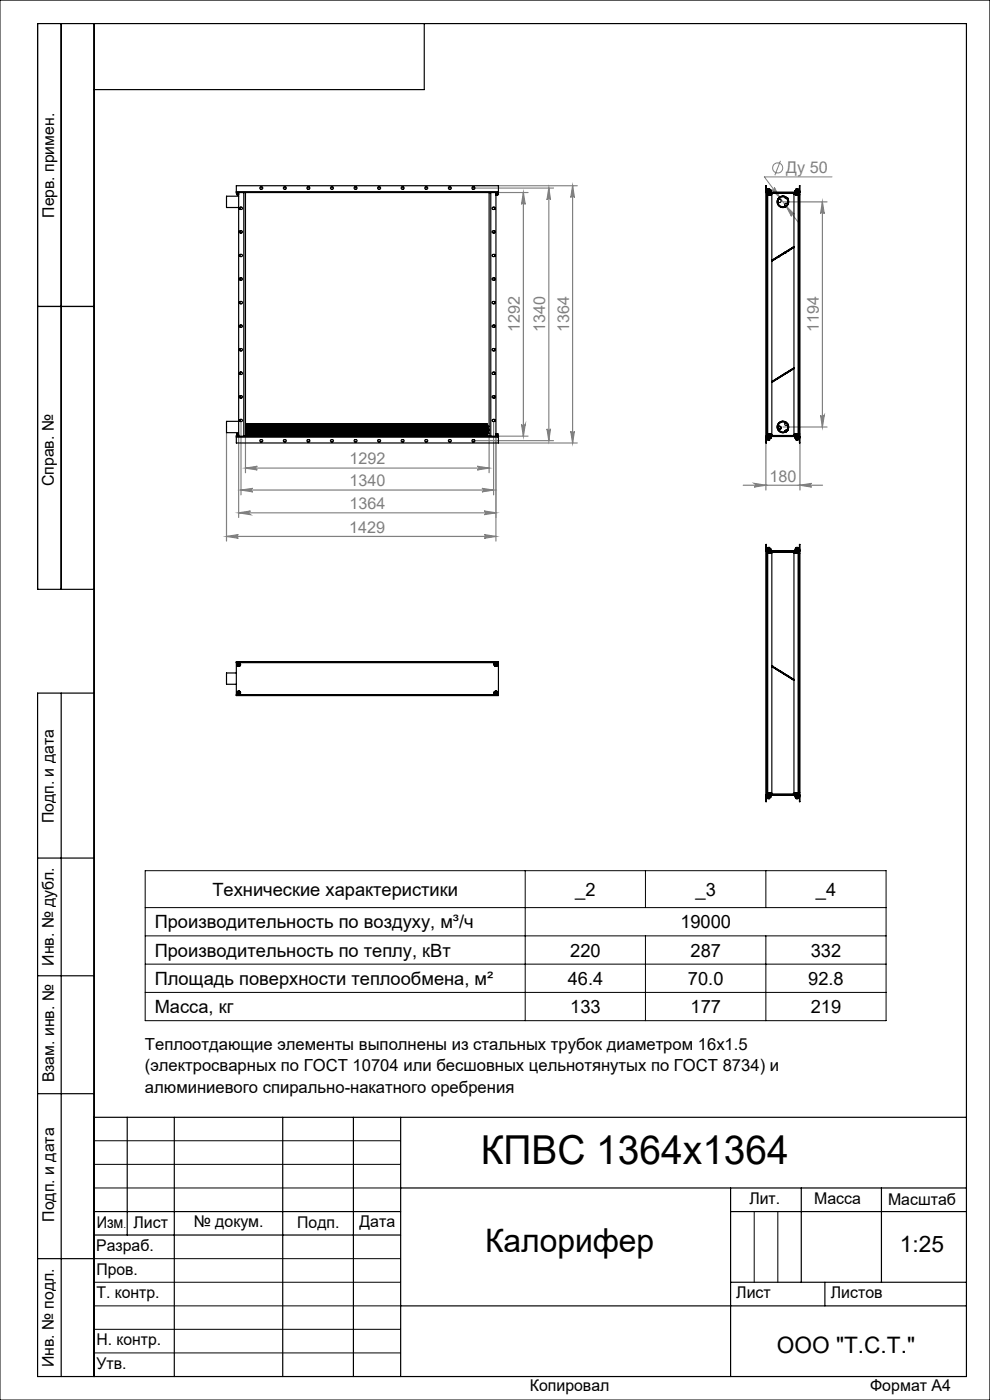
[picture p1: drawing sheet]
<svg xmlns="http://www.w3.org/2000/svg" width="210mm" height="297mm" viewBox="0 0 210 297" stroke-linecap="round" stroke-linejoin="round" font-family="sans-serif">
<defs><g id="words">
<text font-size="8.5" x="102" y="247">КПВС 1364х1364</text>
<text font-size="6.9" x="102.9" y="265.6">Калорифер</text>
<g font-size="4.8">
<text x="190.9" y="265.6">1:25</text>
<text x="164.8" y="287">ООО &quot;Т.С.Т.&quot;</text>
</g>
<g font-size="3.9">
<text x="45.1" y="190.1">Технические характеристики</text>
<text x="122" y="190">_2</text>
<text x="147.5" y="190">_3</text>
<text x="173.1" y="190">_4</text>
<text x="32.8" y="196.9">Производительность по воздуху, м³/ч</text>
<text x="144.3" y="196.9">19000</text>
<text x="32.8" y="202.9">Производительность по теплу, кВт</text>
<text x="121" y="202.9">220</text>
<text x="146.5" y="202.9">287</text>
<text x="172" y="202.9">332</text>
<text x="32.8" y="208.9">Площадь поверхности теплообмена, м²</text>
<text x="120.4" y="208.9">46.4</text>
<text x="145.9" y="208.9">70.0</text>
<text x="171.4" y="208.9">92.8</text>
<text x="32.8" y="214.9">Масса, кг</text>
<text x="121" y="214.9">133</text>
<text x="146.5" y="214.9">177</text>
<text x="172" y="214.9">219</text>
</g>
<g font-size="3.5">
<text x="30.7" y="222.8">Теплоотдающие элементы выполнены из стальных трубок диаметром 16x1.5</text>
<text x="30.7" y="227.3">(электросварных по ГОСТ 10704 или бесшовных цельнотянутых по ГОСТ 8734) и</text>
<text x="30.7" y="231.8">алюминиевого спирально-накатного оребрения</text>
</g>
<g font-size="3.4" fill="#808080">
<text x="166.8" y="36.8">Ду 50</text>
<text x="110.3" y="70.5" transform="rotate(-90 110.3 70.5)">1292</text>
<text x="115.6" y="70.5" transform="rotate(-90 115.6 70.5)">1340</text>
<text x="120.7" y="70.5" transform="rotate(-90 120.7 70.5)">1364</text>
<text x="173.7" y="70.5" transform="rotate(-90 173.7 70.5)">1194</text>
<text x="74.1" y="98.5">1292</text>
<text x="74.1" y="108">1364</text>
<text x="74.1" y="103.2">1340</text>
<text x="163.2" y="102.2">180</text>
<text x="74.1" y="113">1429</text>
</g>
<g font-size="3.4">
<text x="11.5" y="46.2" transform="rotate(-90 11.5 46.2)">Перв. примен.</text>
<text x="11.4" y="103.2" transform="rotate(-90 11.4 103.2)">Справ. №</text>
<text x="11.4" y="174.7" transform="rotate(-90 11.4 174.7)">Подп. и дата</text>
<text x="11.5" y="204.9" transform="rotate(-90 11.5 204.9)">Инв. № дубл.</text>
<text x="11.5" y="229.6" transform="rotate(-90 11.5 229.6)">Взам. инв. №</text>
<text x="159" y="255.5">Лит.</text>
<text x="172.7" y="255.5">Масса</text>
<text x="188.4" y="255.6">Масштаб</text>
<text x="11.5" y="259.2" transform="rotate(-90 11.5 259.2)">Подп. и дата</text>
<text x="20.5" y="260.4">Изм</text>
<text x="28.3" y="260.4">Лист</text>
<text x="41.1" y="260.4">№ докум.</text>
<text x="63.1" y="260.4">Подп.</text>
<text x="76.2" y="260.4">Дата</text>
<text x="20.4" y="265.4">Разраб.</text>
<text x="20.5" y="275.4">Т. контр.</text>
<text x="20.5" y="270.4">Пров.</text>
<text x="156.2" y="275.4">Лист</text>
<text x="176.2" y="275.4">Листов</text>
<text x="20.5" y="285.4">Н. контр.</text>
<text x="11.4" y="290" transform="rotate(-90 11.4 290)">Инв. № подл.</text>
<text x="20.5" y="290.4">Утв.</text>
<text x="112.4" y="295">Копировал</text>
<text x="184.6" y="295">Формат А4</text>
</g>
<text font-size="2.1" x="26.2" y="260.4">.</text>
</g></defs>
<g fill="none" stroke="#808080" stroke-width=".21">
<path d="M165.6 34.1l-1.2 3.1M176.5 37.5h-14.4l7.5 10M163.7 40.2a.38 .38 0 0 0 .5 .1 .38 .38 0 0 0 .1-.5l1.2 2.2zM166.7 43.6l1.8 1.8a.38 .38 0 0 0-.5 0 .38 .38 0 0 0-.1 .5z"/>
<circle cx="165" cy="35.6" r="1.08"/>
</g>
<g fill="none" stroke="#808080" stroke-width=".25">
<path d="M100.5 39.9h16.9M105.7 39.4h16.7M116.4 39.9v53.6M116.4 39.9l.4 2.5a.37 .37 0 0 0-.4-.4 .37 .37 0 0 0-.4 .4zM121.5 39.4l.3 2.5a.39 .39 0 0 0-.3-.4 .39 .39 0 0 0-.4 .4zM121.5 39.4v54.6M105.7 40.8h6.3M111 40.8l.4 2.6a.39 .39 0 0 0-.4-.4 .39 .39 0 0 0-.4 .4zM111 40.8v51.7M166.1 42.8h9.3M174.4 42.8l.4 2.5a.39 .39 0 0 0-.4-.4 .39 .39 0 0 0-.3 .4zM174.4 42.8v47.8"/>
<path d="M48 91.8v23M50.6 92.5v17.3M51.1 89.5v15.5M52.1 99.3l2.5-.4a.39 .39 0 0 0-.4 .4 .39 .39 0 0 0 .4 .4zM52.1 92.5v7.8M52.1 99.3h51.7M100.5 93.5h16.9M101.2 98.9l2.6 .4-2.6 .4a.39 .39 0 0 0 .4-.4 .39 .39 0 0 0-.4-.4zM103.8 92.5v7.8M104.7 89.5v15.5M105.2 92.5v22.3M105.7 92.5h6.3"/>
<path d="M105.7 94h16.7M110.6 90a.39 .39 0 0 0 .4 .4 .39 .39 0 0 0 .4-.4l-.4 2.5zM116 91a.37 .37 0 0 0 .4 .4 .37 .37 0 0 0 .4-.4l-.4 2.5zM121.1 91.5a.39 .39 0 0 0 .4 .3 .39 .39 0 0 0 .3-.3l-.3 2.5zM162.5 94v10M166.1 90.6h9.3M169.7 94v10M174.1 88.1a.39 .39 0 0 0 .3 .3 .39 .39 0 0 0 .4-.3l-.4 2.5zM48 113.8l2.6-.4a.39 .39 0 0 0-.4 .4 .39 .39 0 0 0 .4 .4zM48 113.8h57.2M50.6 108.8l2.5-.4a.39 .39 0 0 0-.3 .4 .39 .39 0 0 0 .3 .4zM50.6 108.8h54.6"/>
<path d="M51.1 104h53.6M51.1 104l2.5-.4a.37 .37 0 0 0-.3 .4 .37 .37 0 0 0 .3 .3zM102.2 103.6l2.5 .4-2.5 .3a.37 .37 0 0 0 .4-.3 .37 .37 0 0 0-.4-.4zM102.7 108.4l2.5 .4-2.5 .4a.39 .39 0 0 0 .3-.4 .39 .39 0 0 0-.3-.4zM102.7 113.4l2.5 .4-2.5 .4a.39 .39 0 0 0 .4-.4 .39 .39 0 0 0-.4-.4zM157.7 102.9h16.8M160 102.5l2.5 .4-2.5 .4a.39 .39 0 0 0 .3-.4 .39 .39 0 0 0-.3-.4zM169.7 102.9l2.5-.4a.39 .39 0 0 0-.4 .4 .39 .39 0 0 0 .4 .4z"/>
</g>
<g fill="none" stroke="#000" stroke-width=".21">
<path d="M0 0h210v297h-210zM30.8 184.7h157.2v31.8h-157.2zM30.8 198.5h157.2M30.8 192.5h157.2M111.4 184.7v31.8M136.9 184.7v7.8M136.9 198.5v18M162.5 184.7v7.8M162.5 198.5v18M30.8 204.5h157.2M30.8 210.5h157.2M20 242h65"/>
<path d="M20 247h65M20 252h65M160 257v15M165 257v15M20 267h65M20 272h65M20 277h65M20 282h65M20 287h65"/>
</g>
<g fill="none" stroke="#000" stroke-width=".25">
<path d="M13 5v120M20 5v287M90 5v14h-70M8 65h12M20 125h-12v-120h197v287h-197v-145h12M13 147v145M8 182h12M8 207h12M8 232h12M20 237h185M27 237v25M37 237v55"/>
<path d="M60 237v55M75 237v55M85 237v55M20 257h65M85 252h120M155 252v40M155 257h50M170 252v20M187 252v20M8 267h12M20 262h65M85 277h120"/>
<path d="M155 272h50M175 272v5"/>
</g>
<g fill="#808080">
<path d="M166.7 43.6l1.2 2.3a.38 .38 0 0 1 .1-.5 .38 .38 0 0 1 .5 0zM163.7 40.2l1.8 1.8-1.2-2.2a.38 .38 0 0 1-.1 .5 .38 .38 0 0 1-.5-.1z"/>
<path d="M102.7 113.4l2.5 .4-2.5 .4a.39 .39 0 0 0 .4-.4 .39 .39 0 0 0-.4-.4zM48 113.8l2.6-.4a.39 .39 0 0 0-.4 .4 .39 .39 0 0 0 .4 .4z"/>
<path d="M116 91a.37 .37 0 0 0 .4 .4 .37 .37 0 0 0 .4-.4l-.4 2.5zM116.4 39.9l.4 2.5a.37 .37 0 0 0-.4-.4 .37 .37 0 0 0-.4 .4z"/>
<path d="M111 40.8l.4 2.6a.39 .39 0 0 0-.4-.4 .39 .39 0 0 0-.4 .4zM110.6 90a.39 .39 0 0 0 .4 .4 .39 .39 0 0 0 .4-.4l-.4 2.5zM121.5 39.4l.3 2.5a.39 .39 0 0 0-.3-.4 .39 .39 0 0 0-.4 .4zM121.1 91.5a.39 .39 0 0 0 .4 .3 .39 .39 0 0 0 .3-.3l-.3 2.5zM174.4 42.8l.4 2.5a.39 .39 0 0 0-.4-.4 .39 .39 0 0 0-.3 .4zM174.1 88.1a.39 .39 0 0 0 .3 .3 .39 .39 0 0 0 .4-.3l-.4 2.5z"/>
<path d="M52.1 99.3l2.5-.4a.39 .39 0 0 0-.4 .4 .39 .39 0 0 0 .4 .4zM101.2 98.9l2.6 .4-2.6 .4a.39 .39 0 0 0 .4-.4 .39 .39 0 0 0-.4-.4zM50.6 108.8l2.5-.4a.39 .39 0 0 0-.3 .4 .39 .39 0 0 0 .3 .4zM102.7 108.4l2.5 .4-2.5 .4a.39 .39 0 0 0 .3-.4 .39 .39 0 0 0-.3-.4zM160 102.5l2.5 .4-2.5 .4a.39 .39 0 0 0 .3-.4 .39 .39 0 0 0-.3-.4zM169.7 102.9l2.5-.4a.39 .39 0 0 0-.4 .4 .39 .39 0 0 0 .4 .4z"/>
<path d="M51.1 104l2.5-.4a.37 .37 0 0 0-.3 .4 .37 .37 0 0 0 .3 .3zM102.2 103.6l2.5 .4-2.5 .3a.37 .37 0 0 0 .4-.3 .37 .37 0 0 0-.4-.4z"/>
</g>
<g fill="none" stroke="#000" stroke-width=".25">
<path d="M50.1 40.7v.1M50.1 40.7v-1.3h55.6v1.3M50.1 40.7h55.6M50.1 40.8v.2h.5M50.1 40.8h1.6M50.2 41l.4 .1M50.3 41.3h.1M50.3 41.3h.3M50.3 41.1v.2M50.6 41.1v.2M50.6 41.6h-2.6v2.4h2.6M50.6 40.8v51.7"/>
<path d="M50.9 44h.1M50.9 49v.4M50.9 54v.4M50.9 59v.4M50.9 44v.4M51.7 40.8h52.4M51.7 40.8v51.7M52.1 40.8v51.7M103.8 40.8v51.7M104.1 40.8h1.6M104.1 40.8v51.7M104.4 49.1l.4-.1 .2 .1v.2l-.4 .1z"/>
<path d="M104.5 54h.4l.1 .3-.5 .1zM104.9 44v.4M104.9 49v.4M104.9 54v.4M104.9 59v.4M105.2 41.3h.1M105.2 41.3h.3M105.2 40.8v51.7M105.5 41.3h.1M105.5 41.1v.2M105.6 41.3h.1M105.6 41l-.4 .1"/>
<path d="M105.7 40.7v.1M105.7 40.8v.2h-.5M162.5 40.7l.2 .1M162.5 40.7v-1.3l.1 1.3M162.5 40.7h.1M162.5 40.8h7.2v51.7h-7.2zM162.6 40.7h7M162.6 40.8h.1M162.7 41h6.8M162.7 40.4h.2M162.7 40.4h.1M162.7 40.4h.7"/>
<path d="M162.7 40.7h.1M162.7 40.7h.2M162.7 41.3h.1M162.7 41.3h.2M162.7 41.3h.7M162.7 40.4v.3M162.7 41.1v.2M162.8 41.1v51.2M162.9 40.7h.1M162.9 40.1h.4M162.9 40.1v.6M162.9 40.4h.3"/>
<path d="M162.9 40.7h.3M162.9 41.3h.3M162.9 40.4v.3M162.9 41.1v.2M163.2 40.4h.2M163.2 40.7h.1M163.2 41.3h.1M163.2 40.4v.3M163.2 41.1v.2M163.3 40.7h.1M163.3 40.1v.6M163.3 41.3h.1"/>
<path d="M163.3 41.1v.2M163.4 40.4h.1M163.4 40.7h.1M163.4 41.3h.1M163.4 40.4v.3M163.4 41.1v.2M163.5 40.8l-.8-.1v52l.8-.1M163.5 41l-.8 .1M163.7 55.4l4.7-2.9v25.5l-4.7 3zM163.8 41.1l3.5-.1a1.01 1.01 0 0 1 1.1 .2v11.1l-4.7 2.9zM163.8 55.2l.1 .1M165.1 54.4h.1"/>
<path d="M165.1 54.5h.1M165.1 42.4a.35 .35 0 0 1 .5 0 .35 .35 0 0 1-.1 .5 .35 .35 0 0 1-.5-.1M165.6 54h.1M165.7 54.2h.1M166.4 41.8l.1 .2 .4 .1M166.5 41.7h.1M166.5 53.5h.1M166.5 53.7h.1M167 42h.1M167 53.2h.1M167 43.2a.34 .34 0 0 0-.5 0 .34 .34 0 0 0 .1 .5M167.1 53.3h.1"/>
<path d="M168.3 52.4l-4.5 2.8M168.3 52.4h.1M168.3 52.4v.1M168.3 52.5l-4.4 2.8M168.7 40.7h.8v52h-.8M168.7 41.1h.8M168.7 41v.3M168.7 40.4h.2M168.7 40.7h.1M168.7 40.7h.2M168.7 40.4h.1M168.7 40.4h.7"/>
<path d="M168.7 41.3h.1M168.7 41.3h.7M168.7 40.4v.4M168.8 41.3h.1M168.8 41.1v.2M168.9 40.7h.1M168.9 40.1h.4M168.9 40.1v.6M168.9 40.7h.3M168.9 40.4h.3M168.9 41.3h.3M168.9 40.4v.3"/>
<path d="M168.9 41.1v.2M169.2 40.7h.1M169.2 40.4h.2M169.2 41.3h.2M169.2 40.4v.3M169.2 41.1v.2M169.3 40.7h.1M169.3 40.1v.6M169.3 41.1v51.2M169.4 40.7h.1M169.4 40.4h.1M169.4 41.3h.1"/>
<path d="M169.4 40.4v.3M169.4 41.1v.2M169.6 40.7v-1.3l.1 1.3M169.6 40.7h.1M169.7 40.7l-.2 .1M50.9 64v.4M50.9 69v.4M50.9 74v.4M51 78.9l-.1 .5v-.4M51.1 78.9l-.2 .5M104.4 69.1l.4-.1 .2 .1v.2l-.4 .1zM104.9 64v.4"/>
<path d="M104.9 69v.4M104.9 74v.4M104.9 79v.4M168.3 78.1l-4.5 2.8M168.3 78.1h.1M168.3 78.1v.1M168.3 78.2l-4.4 2.8M50.1 92.5v.2M50.1 92.7v1.3h55.6v-1.3M50.1 92.7h55.6M50.1 92.5h1.6M50.3 92.1h.1"/>
<path d="M50.3 92.1h.3M50.3 92.1v.2M50.6 92.1v.2M50.6 89.4h-2.6v2.4h2.6M50.6 92.3l-.4 .1M50.6 92.4l-.5 .1M50.9 89v.4M50.9 84v.4M51.7 92.5h52.4M52.1 91.9l.6 .1M52.1 91.3h.2M52.1 91.1h.6"/>
<path d="M52.1 90.4h.2M52.3 91.2v.8M52.3 90.4l.1 .7v-.3M52.3 92.4h.1M52.3 90.8h.1M52.3 90v.4M52.3 90.8v.4M52.3 92v.4M52.3 90h.1M52.4 91.2v.4M52.4 91.6v.4M52.4 90.8v.8"/>
<path d="M52.4 91.6v.8M52.4 90.4v.4M52.4 90v.8M52.4 91.2h.3M52.4 90.4h.3M52.5 91.2v.8M52.5 90v.8M52.5 90.4v.7l.1-.3M52.5 92.4h.1M52.5 90.8h.1M52.5 90v.4M52.5 90.8v.4"/>
<path d="M52.5 92v.4M52.5 90h.1M52.6 91.2v.4M52.6 91.6v.4M52.6 90.8v.8M52.6 91.6v.8M52.6 90.4v.4M52.7 91.2v.8M52.7 90.4v.7M52.7 92v.4M52.7 91.1v.1M52.7 92.4h.1"/>
<path d="M52.7 90.8h.1M52.7 90h.1M52.7 90.8v.8M52.7 91.6v.8M52.7 90v.8M52.7 90.8v.4M52.7 90.8l.1 .4M52.7 90l.1 .4M52.7 90v.4M52.8 91.2v.4M52.8 91.6v.4M52.8 90.4v.4"/>
<path d="M52.8 90.8v.3M52.8 92h.5M52.8 91.1h.5M52.8 92l-.1 .4M52.8 91.2h.5M52.8 91.1v.1M52.8 90.4h.5M52.9 90.8v1.6M52.9 90v.8M52.9 90v1.1M52.9 92.4h.1M52.9 90.8h.1"/>
<path d="M52.9 90h.1M53 90.8v.8M53 91.6v.8M53 90v.8M53 90.8v.3M53.1 90.8v1.6M53.1 90v.8M53.1 90v1.1M53.1 92.4h.1M53.1 90.8h.1M53.1 90h.1M53.2 90.8v.8"/>
<path d="M53.2 91.6v.8M53.2 90v.8M53.2 90.8v.3M53.3 91.2v.8M53.3 90.4v.7M53.3 92v.4M53.3 91.1v.1M53.3 92.4h.1M53.3 90.8h.1M53.3 90h.1M53.3 90.8v1.6M53.3 90v.8"/>
<path d="M53.3 90.8l.1 .4M53.3 90.8v.4M53.3 90l.1 .4M53.3 90v.4M53.4 91.2v.8M53.4 90.4v.7M53.4 92h.5M53.4 91.1h.5M53.4 92l-.1 .4M53.4 91.2h.5M53.4 91.1v.1M53.4 90.4h.5"/>
<path d="M53.5 90.8v1.6M53.5 90v.8M53.5 90v1.1M53.5 92.4h.1M53.5 90.8h.1M53.5 90h.1M53.6 90.8v.8M53.6 91.6v.8M53.6 90v.8M53.6 90.8v.3M53.7 90.8v1.6M53.7 90v.8"/>
<path d="M53.7 90v1.1M53.7 92.4h.1M53.7 90.8h.1M53.7 90h.1M53.8 90.8v.8M53.8 91.6v.8M53.8 90v.8M53.8 90.8v.3M53.9 91.2v.8M53.9 90.4v.7M53.9 92v.4M53.9 91.1v.1"/>
<path d="M53.9 92.4h.1M53.9 90.8h.1M53.9 90h.1M53.9 90.8v1.6M53.9 90v.8M53.9 90.8l.1 .4M53.9 90.8v.4M53.9 90v.4M53.9 90l.1 .4M54 91.2v.8M54 90.4v.7M54 92h.5"/>
<path d="M54 91.1h.5M54 92l-.1 .4M54 91.2h.5M54 91.1v.1M54 90.4h.5M54.1 90.8v1.6M54.1 90v.8M54.1 90v1.1M54.1 92.4h.1M54.1 90.8h.1M54.1 90h.1M54.2 90.8v.8"/>
<path d="M54.2 91.6v.8M54.2 90v.8M54.2 90.8v.3M54.3 90.8v1.6M54.3 90v.8M54.3 90v1.1M54.3 92.4h.1M54.3 90.8h.1M54.3 90h.1M54.4 90.8v.8M54.4 91.6v.8M54.4 90v.8"/>
<path d="M54.4 90.8v.3M54.5 91.2v.8M54.5 90.4v.7M54.5 92v.4M54.5 91.1v.1M54.5 92.4h.1M54.5 90.8h.1M54.5 90h.1M54.5 90.8v1.6M54.5 90v.8M54.5 90.8l.1 .4M54.5 90.8v.4"/>
<path d="M54.5 90l.1 .4M54.5 90v.4M54.6 91.2v.8M54.6 90.4v.7M54.6 92h.5M54.6 91.1h.5M54.6 92l-.1 .4M54.6 91.2h.5M54.6 91.1v.1M54.6 90.4h.5M54.7 91.2v.8M54.7 90.4l.1 .7v-.3"/>
<path d="M54.7 92.4h.1M54.7 90.8h.1M54.7 90v.4M54.7 90.8v.4M54.7 92v.4M54.7 90h.1M54.8 90.8v.8M54.8 91.6v.8M54.8 91.2v.4M54.8 91.6v.4M54.8 90.4v.4M54.8 90v.8"/>
<path d="M54.9 91.2v.8M54.9 90.4l.1 .7v-.3M54.9 92.4h.1M54.9 90.8h.1M54.9 90v.4M54.9 90.8v.4M54.9 92v.4M54.9 90h.1M55 91.2v.4M55 91.6v.4M55 90.8v.8M55 91.6v.8"/>
<path d="M55 90.4v.4M55 90v.8M55.1 91.2v.8M55.1 90.4v.7M55.1 92v.4M55.1 91.1v.1M55.1 92.4h.1M55.1 90.8h.1M55.1 90h.1M55.1 90.8v.8M55.1 91.6v.8M55.1 90v.8"/>
<path d="M55.1 90.8l.1 .4M55.1 90.8v.4M55.1 90l.1 .4M55.1 90v.4M55.2 91.2v.4M55.2 91.6v.4M55.2 90.4v.4M55.2 90.8v.3M55.2 92h.5M55.2 91.1h.5M55.2 92l-.1 .4M55.2 91.2h.5"/>
<path d="M55.2 91.1v.1M55.2 90.4h.5M55.3 90.8v1.6M55.3 90v.8M55.3 90v1.1M55.3 92.4h.1M55.3 90.8h.1M55.3 90h.1M55.4 90.8v.8M55.4 91.6v.8M55.4 90v.8M55.4 90.8v.3"/>
<path d="M55.5 90.8v1.6M55.5 90v.8M55.5 90v1.1M55.5 92.4h.1M55.5 90.8h.1M55.5 90h.1M55.6 90.8v.8M55.6 91.6v.8M55.6 90v.8M55.6 90.8v.3M55.7 91.2v.8M55.7 90.4v.7"/>
<path d="M55.7 92v.4M55.7 91.1v.1M55.7 92.4h.1M55.7 90.8h.1M55.7 90h.1M55.7 90.8v1.6M55.7 90v.8M55.7 90.8l.1 .4M55.7 90.8v.4M55.7 90l.1 .4M55.7 90v.4M55.8 91.2v.8"/>
<path d="M55.8 90.4v.7M55.8 92h.5M55.8 91.1h.5M55.8 92l-.1 .4M55.8 91.2h.5M55.8 91.1v.1M55.8 90.4h.5M55.9 90.8v1.6M55.9 90v.8M55.9 90v1.1M55.9 92.4h.1M55.9 90.8h.1"/>
<path d="M55.9 90h.1M56 90.8v.8M56 91.6v.8M56 90v.8M56 90.8v.3M56.1 90.8v1.6M56.1 90v.8M56.1 90v1.1M56.1 92.4h.1M56.1 90.8h.1M56.1 90h.1M56.2 90.8v.8"/>
<path d="M56.2 91.6v.8M56.2 90v.8M56.2 90.8v.3M56.3 91.2v.8M56.3 90.4v.7M56.3 92v.4M56.3 91.1v.1M56.3 92.4h.1M56.3 90.8h.1M56.3 90h.1M56.3 90.8v1.6M56.3 90v.8"/>
<path d="M56.3 90.8l.1 .4M56.3 90.8v.4M56.3 90l.1 .4M56.3 90v.4M56.4 91.2v.8M56.4 90.4v.7M56.4 92h.5M56.4 91.1h.5M56.4 92l-.1 .4M56.4 91.2h.5M56.4 91.1v.1M56.4 90.4h.5"/>
<path d="M56.5 91.2v.8M56.5 90.4l.1 .7v-.3M56.5 92.4h.1M56.5 90.8h.1M56.5 90v.4M56.5 90.8v.4M56.5 92v.4M56.5 90h.1M56.6 91.2v.4M56.6 91.6v.4M56.6 90.8v.8M56.6 91.6v.8"/>
<path d="M56.6 90.4v.4M56.6 90v.8M56.7 90.8v.8M56.7 91.6v.8M56.7 91.2v.8M56.7 90v.8M56.7 90.4v.7l.1-.3M56.7 92.4h.1M56.7 90.8h.1M56.7 90v.4M56.7 90.8v.4M56.7 92v.4"/>
<path d="M56.7 90h.1M56.8 91.2v.4M56.8 91.6v.4M56.8 90.4v.4M56.9 91.2v.8M56.9 90.4v.7M56.9 92v.4M56.9 91.1v.1M56.9 92.4h.1M56.9 90.8h.1M56.9 90h.1M56.9 90.8v.8"/>
<path d="M56.9 91.6v.8M56.9 90v.8M56.9 90.8l.1 .4M56.9 90.8v.4M56.9 90l.1 .4M56.9 90v.4M57 91.2v.4M57 91.6v.4M57 90.4v.4M57 90.8v.3M57 92h.5M57 91.1h.5"/>
<path d="M57 92l-.1 .4M57 91.2h.5M57 91.1v.1M57 90.4h.5M57.1 90.8v1.6M57.1 90v.8M57.1 90v1.1M57.1 92.4h.1M57.1 90.8h.1M57.1 90h.1M57.1 90.8v.8M57.1 91.6v.8"/>
<path d="M57.1 90.8v.3M57.3 90.8v1.6M57.3 90v.8M57.3 90v1.1M57.3 92.4h.1M57.3 90.8h.1M57.3 90h.1M57.4 90.8v.8M57.4 91.6v.8M57.4 90v.8M57.4 90.8v.3M57.5 91.2v.8"/>
<path d="M57.5 90.4v.7M57.5 92v.4M57.5 91.1v.1M57.5 92.4h.1M57.5 90.8h.1M57.5 90h.1M57.5 90.8v1.6M57.5 90v.8M57.5 90.8v.4M57.5 90.8l.1 .4M57.5 90l.1 .4M57.5 90v.4"/>
<path d="M57.6 91.2v.8M57.6 90.4v.7M57.6 92h.5M57.6 91.1h.5M57.6 92l-.1 .4M57.6 91.2h.5M57.6 91.1v.1M57.6 90.4h.5M57.7 90.8v1.6M57.7 90v.8M57.7 90v1.1M57.7 92.4h.1"/>
<path d="M57.7 90.8h.1M57.7 90h.1M57.7 90.8v.8M57.7 91.6v.8M57.7 90.8v.3M57.9 90.8v1.6M57.9 90v.8M57.9 90v1.1M57.9 92.4h.1M57.9 90.8h.1M57.9 90h.1M58 90.8v.8"/>
<path d="M58 91.6v.8M58 90v.8M58 90.8v.3M58.1 91.2v.8M58.1 90.4v.7M58.1 92v.4M58.1 91.1v.1M58.1 92.4h.1M58.1 90.8h.1M58.1 90h.1M58.1 90.8v1.6M58.1 90v.8"/>
<path d="M58.1 90.8l.1 .4M58.1 90.8v.4M58.1 90l.1 .4M58.1 90v.4M58.2 91.2v.8M58.2 90.4v.7M58.2 92h.5M58.2 91.1h.5M58.2 92l-.1 .4M58.2 91.2h.5M58.2 91.1v.1M58.2 90.4h.5"/>
<path d="M58.3 90.8v.8M58.3 91.6v.8M58.3 91.2v.8M58.3 90.4v.7v-.3M58.3 92.4h.1M58.3 90.8h.1M58.3 90v.4M58.3 90.8v.4M58.3 92v.4M58.3 90h.1M58.3 91.2v.4M58.3 91.6v.4"/>
<path d="M58.3 90.4v.4M58.3 90v.8M58.5 91.2v.8M58.5 90.4l.1 .7v-.3M58.5 92.4h.1M58.5 90.8h.1M58.5 90v.4M58.5 90.8v.4M58.5 92v.4M58.5 90h.1M58.6 90.8v.8M58.6 91.6v.8"/>
<path d="M58.6 91.2v.4M58.6 91.6v.4M58.6 90.4v.4M58.6 90v.8M58.7 91.2v.8M58.7 90.4v.7M58.7 92v.4M58.7 91.1v.1M58.7 92.4h.1M58.7 90.8h.1M58.7 90h.1M58.7 90.8v.8"/>
<path d="M58.7 91.6v.8M58.7 90v.8M58.7 90.8l.1 .4M58.7 90.8v.4M58.7 90l.1 .4M58.7 90v.4M58.8 91.2v.4M58.8 91.6v.4M58.8 90.4v.4M58.8 90.8v.3M58.8 92h.5M58.8 91.1h.5"/>
<path d="M58.8 92l-.1 .4M58.8 91.2h.5M58.8 91.1v.1M58.8 90.4h.5M58.9 90.8v1.6M58.9 90v.8M58.9 90v1.1M58.9 92.4h.1M58.9 90.8h.1M58.9 90h.1M58.9 90.8v.8M58.9 91.6v.8"/>
<path d="M58.9 90.8v.3M59.1 90.8v1.6M59.1 90v.8M59.1 90v1.1M59.1 92.4h.1M59.1 90.8h.1M59.1 90h.1M59.2 90.8v.8M59.2 91.6v.8M59.2 90v.8M59.2 90.8v.3M59.3 91.2v.8"/>
<path d="M59.3 90.4v.7M59.3 92v.4M59.3 91.1v.1M59.3 92.4h.1M59.3 90.8h.1M59.3 90h.1M59.3 90.8v1.6M59.3 90v.8M59.3 90.8l.1 .4M59.3 90.8v.4M59.3 90l.1 .4M59.3 90v.4"/>
<path d="M59.4 91.2v.8M59.4 90.4v.7M59.4 92h.5M59.4 91.1h.5M59.4 92l-.1 .4M59.4 91.2h.5M59.4 91.1v.1M59.4 90.4h.5M59.5 90.8v1.6M59.5 90v.8M59.5 90v1.1M59.5 92.4h.1"/>
<path d="M59.5 90.8h.1M59.5 90h.1M59.5 90.8v.8M59.5 91.6v.8M59.5 90.8v.3M59.7 90.8v1.6M59.7 90v.8M59.7 90v1.1M59.7 92.4h.1M59.7 90.8h.1M59.7 90h.1M59.8 90.8v.8"/>
<path d="M59.8 91.6v.8M59.8 90v.8M59.8 90.8v.3M59.9 91.2v.8M59.9 90.4v.7M59.9 92v.4M59.9 91.1v.1M59.9 92.4h.1M59.9 90.8h.1M59.9 90h.1M59.9 90.8v1.6M59.9 90v.8"/>
<path d="M59.9 90.8v.4M59.9 90.8l.1 .4M59.9 90v.4M59.9 90l.1 .4M60 91.2v.8M60 90.4v.7M60 92h.5M60 91.1h.5M60 92l-.1 .4M60 91.2h.5M60 91.1v.1M60 90.4h.5"/>
<path d="M60.1 93.4l.5-.1 .1 .3-.4 .1-.2-.1zM60.1 91.2v.8M60.1 90.4v.7v-.3M60.1 92.4h.1M60.1 90.8h.1M60.1 90v.4M60.1 90.8v.4M60.1 92v.4M60.1 90h.1M60.1 91.2v.4M60.1 91.6v.4M60.1 90.8v.8"/>
<path d="M60.1 91.6v.8M60.1 90.4v.4M60.1 90v.8M60.3 90.8v.8M60.3 91.6v.8M60.3 91.2v.8M60.3 90.4l.1 .7v-.3M60.3 92.4h.1M60.3 90.8h.1M60.3 90v.4M60.3 90.8v.4M60.3 92v.4"/>
<path d="M60.3 90h.1M60.4 91.2v.4M60.4 91.6v.4M60.4 90.4v.4M60.4 90v.8M60.5 91.2v.8M60.5 90.4v.7M60.5 92v.4M60.5 91.1v.1M60.5 92.4h.1M60.5 90.8h.1M60.5 90h.1"/>
<path d="M60.5 90.8v.8M60.5 91.6v.8M60.5 90v.8M60.5 90.8l.1 .4M60.5 90.8v.4M60.5 90l.1 .4M60.5 90v.4M60.6 91.2v.4M60.6 91.6v.4M60.6 90.4v.4M60.6 90.8v.3M60.6 92h.5"/>
<path d="M60.6 91.1h.5M60.6 92l-.1 .4M60.6 91.2h.5M60.6 91.1v.1M60.6 90.4h.5M60.7 90.8v1.6M60.7 90v.8M60.7 90v1.1M60.7 92.4h.1M60.7 90.8h.1M60.7 90h.1M60.7 90.8v.8"/>
<path d="M60.7 91.6v.8M60.7 90.8v.3M60.9 90.8v1.6M60.9 90v.8M60.9 90v1.1M60.9 92.4h.1M60.9 90.8h.1M60.9 90h.1M61 90.8v.8M61 91.6v.8M61 90v.8M61 90.8v.3"/>
<path d="M61.1 91.2v.8M61.1 90.4v.7M61.1 92v.4M61.1 91.1v.1M61.1 92.4h.1M61.1 90.8h.1M61.1 90h.1M61.1 90.8v1.6M61.1 90v.8M61.1 90.8v.4M61.1 90l.1 .4M61.1 90.8l.1 .4"/>
<path d="M61.1 90v.4M61.2 91.2v.8M61.2 90.4v.7M61.2 92h.5M61.2 91.1h.5M61.2 92l-.1 .4M61.2 91.2h.5M61.2 91.1v.1M61.2 90.4h.5M61.3 91.2v1.2M61.3 92.4h.1M61.3 90.8h.1"/>
<path d="M61.3 90h.1M61.3 90.8v.8M61.3 91.6v.8M61.3 90v.8M61.3 90.8v.3M61.3 90v1.2M61.3 90.8v.4M61.5 90.8v1.6M61.5 90v.8M61.5 90v1.1M61.5 92.4h.1M61.5 90.8h.1"/>
<path d="M61.5 90h.1M61.6 90.8v.8M61.6 91.6v.8M61.6 90v.8M61.6 90.8v.3M61.7 91.2v.8M61.7 90.4v.7M61.7 92v.4M61.7 91.1v.1M61.7 92.4h.1M61.7 90.8h.1M61.7 90h.1"/>
<path d="M61.7 90.8v1.6M61.7 90v.8M61.7 90l.1 .4M61.7 90.8l.1 .4M61.7 90.8v.4M61.7 90v.4M61.8 91.2v.8M61.8 90.4v.7M61.8 92h.5M61.8 91.1h.5M61.8 92l-.1 .4M61.8 91.2h.5"/>
<path d="M61.8 91.1v.1M61.8 90.4h.5M61.9 91.2v1.2M61.9 92.4h.1M61.9 90.8h.1M61.9 90h.1M61.9 90.8v.8M61.9 91.6v.8M61.9 90v.8M61.9 90.8v.3M61.9 90v1.2M61.9 90.8v.4"/>
<path d="M62.1 90.8v1.6M62.1 90v.8M62.1 90v1.1M62.1 92.4h.1M62.1 90.8h.1M62.1 90h.1M62.2 90.8v.8M62.2 91.6v.8M62.2 90v.8M62.2 90.8v.3M62.3 91.2v.8M62.3 90.4v.7"/>
<path d="M62.3 92v.4M62.3 91.1v.1M62.3 92.4h.1M62.3 90.8h.1M62.3 90h.1M62.3 90.8v1.6M62.3 90v.8M62.3 90l.1 .4M62.3 90.8l.1 .4M62.3 90.8v.4M62.3 90v.4M62.4 91.2v.8"/>
<path d="M62.4 90.4v.7M62.4 92h.5M62.4 91.1h.5M62.4 92l-.1 .4M62.4 91.2h.5M62.4 91.1v.1M62.4 90.4h.5M62.5 91.2v.8M62.5 90.4v.7v-.3M62.5 92.4h.1M62.5 90.8h.1M62.5 90h.1"/>
<path d="M62.5 91.2v.4M62.5 91.6v.4M62.5 90.8v.8M62.5 91.6v.8M62.5 90v.8M62.5 90.4v.4M62.5 90v.4M62.5 90.8v.4M62.5 92v.4M62.7 91.2v.8M62.7 90.4l.1 .7v-.3M62.7 92.4h.1"/>
<path d="M62.7 90.8h.1M62.7 90v.4M62.7 90.8v.4M62.7 92v.4M62.7 90h.1M62.8 91.2v.4M62.8 91.6v.4M62.8 90.8v.8M62.8 91.6v.8M62.8 90.4v.4M62.8 90v.8M62.9 91.2v.8"/>
<path d="M62.9 90.4v.7M62.9 92v.4M62.9 91.1v.1M62.9 92.4h.1M62.9 90.8h.1M62.9 90h.1M62.9 90.8v.8M62.9 91.6v.8M62.9 90v.8M62.9 90.8l.1 .4M62.9 90.8v.4M62.9 90l.1 .4"/>
<path d="M62.9 90v.4M63 91.2v.4M63 91.6v.4M63 90.4v.4M63 90.8v.3M63 92h.5M63 91.1h.5M63 92l-.1 .4M63 91.2h.5M63 91.1v.1M63 90.4h.5M63.1 91.2v1.2"/>
<path d="M63.1 92.4h.1M63.1 90.8h.1M63.1 90h.1M63.1 90.8v.8M63.1 91.6v.8M63.1 90v.8M63.1 90.8v.3M63.1 90v1.2M63.1 90.8v.4M63.3 90.8v1.6M63.3 90v.8M63.3 90v1.1"/>
<path d="M63.3 92.4h.1M63.3 90.8h.1M63.3 90h.1M63.4 90.8v.8M63.4 91.6v.8M63.4 90v.8M63.4 90.8v.3M63.5 91.2v.8M63.5 90.4v.7M63.5 92v.4M63.5 91.1v.1M63.5 92.4h.1"/>
<path d="M63.5 90.8h.1M63.5 90h.1M63.5 90.8v1.6M63.5 90v.8M63.5 90.8l.1 .4M63.5 90.8v.4M63.5 90l.1 .4M63.5 90v.4M63.6 91.2v.8M63.6 90.4v.7M63.6 92h2.5M63.6 91.1h2.5"/>
<path d="M63.6 92l-.1 .4M63.6 91.2h2.5M63.6 91.1v.1M63.6 90.4h2.5M63.7 91.2v1.2M63.7 92.4h.1M63.7 90.8h.1M63.7 90h.1M63.7 90.8v.8M63.7 91.6v.8M63.7 90v.8M63.7 90v1.2"/>
<path d="M63.7 90.8v.3M63.7 90.8v.4M63.9 90.8v1.6M63.9 90v.8M63.9 90v1.1M63.9 92.4h.1M63.9 90.8h.1M63.9 90h.1M64 90.8v.8M64 91.6v.8M64 90v.8M64 90.8v.3"/>
<path d="M64.1 92.4h.1M64.1 90.8h.1M64.1 90h.1M64.1 90.8v1.6M64.1 90v.8M64.1 90v1.1M64.1 90l.1 1.2M64.1 90.8l.1 .4M64.2 91.2l-.1 1.2M64.3 91.2v.8M64.3 90.4v.7v-.3M64.3 92.4h.1"/>
<path d="M64.3 90.8h.1M64.3 90h.1M64.3 91.2v.4M64.3 91.6v.4M64.3 90.8v.8M64.3 91.6v.8M64.3 90.4v.4M64.3 90v.8M64.3 90v.4M64.3 90.8v.4M64.3 92v.4M64.5 91.2v.8"/>
<path d="M64.5 90v.8M64.5 90.4v.7l.1-.3M64.5 92.4h.1M64.5 90.8h.1M64.5 90v.4M64.5 90.8v.4M64.5 92v.4M64.5 90h.1M64.6 90.8v.8M64.6 91.6v.8M64.6 91.2v.4M64.6 91.6v.4"/>
<path d="M64.6 90.4v.4M64.7 92.4h.1M64.7 90.8h.1M64.7 90h.1M64.7 90.8v.8M64.7 91.6v.8M64.7 91.2v.8M64.7 90v.8M64.7 90.4v.7l.1-.3M64.7 90.8l.1 .4M64.7 90v.4M64.8 91.2v.4"/>
<path d="M64.8 91.6v.4M64.8 90.4v.4M64.8 92l-.1 .4M64.9 91.2v1.2M64.9 92.4h.1M64.9 90.8h.1M64.9 90h.1M64.9 90.8v.8M64.9 91.6v.8M64.9 90v.8M64.9 90v1.2M64.9 90.8v.3"/>
<path d="M64.9 90.8v.4M65.1 93.4l.5-.1 .1 .3-.4 .1zM65.1 90.8v1.6M65.1 90v.8M65.1 90v1.1M65.1 92.4h.1M65.1 90.8h.1M65.1 90h.1M65.2 90.8v.8M65.2 91.6v.8M65.2 90v.8M65.2 90.8v.3"/>
<path d="M65.3 92.4h.1M65.3 90.8h.1M65.3 90h.1M65.3 90.8v1.6M65.3 90l.1 1.2M65.3 90v.8M65.3 90v1.1M65.3 90.8l.1 .4M65.4 91.2l-.1 1.2M65.5 91.2v1.2M65.5 92.4h.1M65.5 90.8h.1"/>
<path d="M65.5 90h.1M65.5 90.8v.8M65.5 91.6v.8M65.5 90v.8M65.5 90v1.2M65.5 90.8v.3M65.5 90.8v.4M65.7 90.8v1.6M65.7 90v.8M65.7 90v1.1M65.7 92.4h.1M65.7 90.8h.1"/>
<path d="M65.7 90h.1M65.8 90.8v.8M65.8 91.6v.8M65.8 90v.8M65.8 90.8v.3M65.9 92.4h.1M65.9 90.8h.1M65.9 90h.1M65.9 90.8v1.6M65.9 90v.8M65.9 90v1.1M65.9 90l.1 1.2"/>
<path d="M65.9 90.8l.1 .4M66 91.2l-.1 1.2M66.1 91.2v.8M66.1 90.4v.7M66.1 92v.4M66.1 91.1v.1M66.1 92.4h.1M66.1 90.8h.1M66.1 90h.1M66.1 90.8v1.6M66.1 90v.8M66.1 90v.4"/>
<path d="M66.1 90.8l.1 .4M66.1 90.8v.4M66.1 90l.1 .4M66.2 91.2v.8M66.2 90.4v.7M66.2 92h.5M66.2 91.1h.5M66.2 92l-.1 .4M66.2 91.2h.5M66.2 91.1l-.1 .1M66.2 90.4h.5M66.3 91.2v.8"/>
<path d="M66.3 90.4l.1 .7v-.3M66.3 92.4h.1M66.3 90.8h.1M66.3 90v.4M66.3 90.8v.4M66.3 92v.4M66.3 90h.1M66.4 91.2v.4M66.4 91.6v.4M66.4 90.8v.8M66.4 91.6v.8M66.4 90.4v.4"/>
<path d="M66.4 90v.8M66.5 92.4h.1M66.5 90.8h.1M66.5 90h.1M66.5 90.8v.8M66.5 91.6v.8M66.5 91.2v.8M66.5 90v.8M66.5 90.4v.7l.1-.3M66.5 90.8l.1 .4M66.5 90v.4M66.6 91.2v.4"/>
<path d="M66.6 91.6v.4M66.6 90.4v.4M66.6 92l-.1 .4M66.7 91.2v.8M66.7 90.4v.7M66.7 92v.4M66.7 91.1v.1M66.7 92.4h.1M66.7 90.8h.1M66.7 90h.1M66.7 90.8v.8M66.7 91.6v.8"/>
<path d="M66.7 90v.8M66.7 90v.4M66.7 90.8l.1 .4M66.7 90.8v.4M66.7 90l.1 .4M66.8 91.2v.4M66.8 91.6v.4M66.8 90.4v.4M66.8 90.8v.3M66.8 92h.5M66.8 91.1h.5M66.8 92l-.1 .4"/>
<path d="M66.8 91.2h.5M66.8 91.1l-.1 .1M66.8 90.4h.5M66.9 90.8v1.6M66.9 90v.8M66.9 90v1.1M66.9 92.4h.1M66.9 90.8h.1M66.9 90h.1M67 90.8v.8M67 91.6v.8M67 90v.8"/>
<path d="M67 90.8v.3M67.1 92.4h.1M67.1 90.8h.1M67.1 90h.1M67.1 90.8v1.6M67.1 90v.8M67.1 90l.1 1.2M67.1 90v1.1M67.1 90.8l.1 .4M67.2 91.2l-.1 1.2M67.3 91.2v.8M67.3 90.4v.7"/>
<path d="M67.3 92v.4M67.3 91.1v.1M67.3 92.4h.1M67.3 90.8h.1M67.3 90h.1M67.3 90.8v1.6M67.3 90v.8M67.3 90v.4M67.3 90.8l.1 .4M67.3 90.8v.4M67.3 90l.1 .4M67.4 91.2v.8"/>
<path d="M67.4 90.4v.7M67.4 92h.5M67.4 91.1h.5M67.4 92l-.1 .4M67.4 91.2h.5M67.4 91.1l-.1 .1M67.4 90.4h.5M67.5 90.8v1.6M67.5 90v.8M67.5 90v1.1M67.5 92.4h.1M67.5 90.8h.1"/>
<path d="M67.5 90h.1M67.6 90.8v.8M67.6 91.6v.8M67.6 90v.8M67.6 90.8v.3M67.7 92.4h.1M67.7 90.8h.1M67.7 90h.1M67.7 90.8v1.6M67.7 90v.8M67.7 90v1.1M67.7 90l.1 1.2"/>
<path d="M67.7 90.8l.1 .4M67.8 91.2l-.1 1.2M67.9 91.2v.8M67.9 90.4v.7M67.9 92v.4M67.9 91.1v.1M67.9 92.4h.1M67.9 90.8h.1M67.9 90h.1M67.9 90.8v1.6M67.9 90v.8M67.9 90.8v.4"/>
<path d="M67.9 90.8l.1 .4M67.9 90l.1 .4M67.9 90v.4M68 91.2v.8M68 90.4v.7M68 92h.5M68 91.1h.5M68 92l-.1 .4M68 91.2h.5M68 91.1l-.1 .1M68 90.4h.5M68.1 91.2v.8"/>
<path d="M68.1 90.4l.1 .7v-.3M68.1 92.4h.1M68.1 90.8h.1M68.1 90v.4M68.1 90.8v.4M68.1 92v.4M68.1 90h.1M68.2 90.8v.8M68.2 91.6v.8M68.2 91.2v.4M68.2 91.6v.4M68.2 90.4v.4"/>
<path d="M68.2 90v.8M68.3 92.4h.1M68.3 90.8h.1M68.3 90h.1M68.3 90.8v.8M68.3 91.6v.8M68.3 91.2v.8M68.3 90v.8M68.3 90.4v.7l.1-.3M68.3 90v.4M68.3 90.8v.4M68.3 92v.4"/>
<path d="M68.4 91.2v.4M68.4 91.6v.4M68.4 90.4v.4M68.5 91.2v.8M68.5 90.4v.7M68.5 92v.4M68.5 91.1v.1M68.5 92.4h.1M68.5 90.8h.1M68.5 90h.1M68.5 90.8v.8M68.5 91.6v.8"/>
<path d="M68.5 90v.8M68.5 90v.4M68.5 90.8l.1 .4M68.5 90.8v.4M68.5 90l.1 .4M68.6 91.2v.4M68.6 91.6v.4M68.6 90.4v.4M68.6 90.8v.3M68.6 92h.5M68.6 91.1h.5M68.6 92l-.1 .4"/>
<path d="M68.6 91.2h.5M68.6 91.1l-.1 .1M68.6 90.4h.5M68.7 90.8v1.6M68.7 90v.8M68.7 90v1.1M68.7 92.4h.1M68.7 90.8h.1M68.7 90h.1M68.8 90.8v.8M68.8 91.6v.8M68.8 90v.8"/>
<path d="M68.8 90.8v.3M68.9 90.8v1.6M68.9 90v.8M68.9 90v1.1M68.9 92.4h.1M68.9 90.8h.1M68.9 90h.1M69 90.8v.8M69 91.6v.8M69 90v.8M69 90.8v.3M69.1 91.2v.8"/>
<path d="M69.1 90.4v.7M69.1 92v.4M69.1 91.1v.1M69.1 92.4h.1M69.1 90.8h.1M69.1 90h.1M69.1 90.8v1.6M69.1 90v.8M69.1 90.8l.1 .4M69.1 90.8v.4M69.1 90l.1 .4M69.1 90v.4"/>
<path d="M69.2 91.2v.8M69.2 90.4v.7M69.2 92h.5M69.2 91.1h.5M69.2 92l-.1 .4M69.2 91.2h.5M69.2 91.1l-.1 .1M69.2 90.4h.5M69.3 90.8v1.6M69.3 90v.8M69.3 90v1.1M69.3 92.4h.1"/>
<path d="M69.3 90.8h.1M69.3 90h.1M69.4 90.8v.8M69.4 91.6v.8M69.4 90v.8M69.4 90.8v.3M69.5 90.8v1.6M69.5 90v.8M69.5 90v1.1M69.5 92.4h.1M69.5 90.8h.1M69.5 90h.1"/>
<path d="M69.6 90.8v.8M69.6 91.6v.8M69.6 90v.8M69.6 90.8v.3M69.7 91.2v.8M69.7 90.4v.7M69.7 92v.4M69.7 91.1v.1M69.7 92.4h.1M69.7 90.8h.1M69.7 90h.1M69.7 90.8v1.6"/>
<path d="M69.7 90v.8M69.7 90.8l.1 .4M69.7 90.8v.4M69.7 90l.1 .4M69.7 90v.4M69.8 91.2v.8M69.8 90.4v.7M69.8 92h.5M69.8 91.1h.5M69.8 92l-.1 .4M69.8 91.2h.5M69.8 91.1v.1"/>
<path d="M69.8 90.4h.5M69.9 91.2v.8M69.9 90v.8M69.9 90.4v.7l.1-.3M69.9 92.4h.1M69.9 90.8h.1M69.9 90v.4M69.9 90.8v.4M69.9 92v.4M69.9 90h.1M70 91.2v.4M70 91.6v.4"/>
<path d="M70 90.8v.8M70 91.6v.8M70 90.4v.4M70.1 90.8v1.6M70.1 90v.8M70.1 90v1.1M70.1 92.4h.1M70.1 90.8h.1M70.1 90h.1M70.2 90.8v.8M70.2 91.6v.8M70.2 90v.8"/>
<path d="M70.2 90.8v.3M70.3 91.2v.8M70.3 90.4v.7M70.3 92v.4M70.3 91.1v.1M70.3 92.4h.1M70.3 90.8h.1M70.3 90h.1M70.3 90.8v1.6M70.3 90v.8M70.3 90.8l.1 .4M70.3 90.8v.4"/>
<path d="M70.3 90l.1 .4M70.3 90v.4M70.4 91.2v.8M70.4 90.4v.7M70.4 92h.5M70.4 91.1h.5M70.4 92l-.1 .4M70.4 91.2h.5M70.4 91.1v.1M70.4 90.4h.5M70.5 91.2v.8M70.5 90.4l.1 .7v-.3"/>
<path d="M70.5 92.4h.1M70.5 90.8h.1M70.5 90v.4M70.5 90.8v.4M70.5 92v.4M70.5 90h.1M70.6 91.2v.4M70.6 91.6v.4M70.6 90.8v.8M70.6 91.6v.8M70.6 90.4v.4M70.6 90v.8"/>
<path d="M70.7 91.2v.8M70.7 90.4l.1 .7v-.3M70.7 92.4h.1M70.7 90.8h.1M70.7 90v.4M70.7 90.8v.4M70.7 92v.4M70.7 90h.1M70.8 91.2v.4M70.8 91.6v.4M70.8 90.8v.8M70.8 91.6v.8"/>
<path d="M70.8 90.4v.4M70.8 90v.8M70.9 91.2v.8M70.9 90.4v.7M70.9 92v.4M70.9 91.1v.1M70.9 92.4h.1M70.9 90.8h.1M70.9 90h.1M70.9 90.8v.8M70.9 91.6v.8M70.9 90v.8"/>
<path d="M70.9 90.8l.1 .4M70.9 90.8v.4M70.9 90l.1 .4M70.9 90v.4M71 91.2v.4M71 91.6v.4M71 90.4v.4M71 90.8v.3M71 92h.5M71 91.1h.5M71 92l-.1 .4M71 91.2h.5"/>
<path d="M71 91.1v.1M71 90.4h.5M71.1 90.8v1.6M71.1 90v.8M71.1 90v1.1M71.1 92.4h.1M71.1 90.8h.1M71.1 90h.1M71.2 90.8v.8M71.2 91.6v.8M71.2 90v.8M71.2 90.8v.3"/>
<path d="M71.3 90.8v1.6M71.3 90v.8M71.3 90v1.1M71.3 92.4h.1M71.3 90.8h.1M71.3 90h.1M71.4 90.8v.8M71.4 91.6v.8M71.4 90v.8M71.4 90.8v.3M71.5 91.2v.8M71.5 90.4v.7"/>
<path d="M71.5 92v.4M71.5 91.1v.1M71.5 92.4h.1M71.5 90.8h.1M71.5 90h.1M71.5 90.8v1.6M71.5 90v.8M71.5 90.8l.1 .4M71.5 90.8v.4M71.5 90l.1 .4M71.5 90v.4M71.6 91.2v.8"/>
<path d="M71.6 90.4v.7M71.6 92h.5M71.6 91.1h.5M71.6 92l-.1 .4M71.6 91.2h.5M71.6 91.1v.1M71.6 90.4h.5M71.7 90.8v1.6M71.7 90v.8M71.7 90v1.1M71.7 92.4h.1M71.7 90.8h.1"/>
<path d="M71.7 90h.1M71.8 90.8v.8M71.8 91.6v.8M71.8 90v.8M71.8 90.8v.3M71.9 90.8v1.6M71.9 90v.8M71.9 90v1.1M71.9 92.4h.1M71.9 90.8h.1M71.9 90h.1M72 90.8v.8"/>
<path d="M72 91.6v.8M72 90v.8M72 90.8v.3M72.1 91.2v.8M72.1 90.4v.7M72.1 92v.4M72.1 91.1v.1M72.1 92.4h.1M72.1 90.8h.1M72.1 90h.1M72.1 90.8v1.6M72.1 90v.8"/>
<path d="M72.1 90.8l.1 .4M72.1 90.8v.4M72.1 90l.1 .4M72.1 90v.4M72.2 91.2v.8M72.2 90.4v.7M72.2 92h.5M72.2 91.1h.5M72.2 92l-.1 .4M72.2 91.2h.5M72.2 91.1v.1M72.2 90.4h.5"/>
<path d="M72.3 91.2v.8M72.3 90.4l.1 .7v-.3M72.3 92.4h.1M72.3 90.8h.1M72.3 90v.4M72.3 90.8v.4M72.3 92v.4M72.3 90h.1M72.4 91.2v.4M72.4 91.6v.4M72.4 90.8v.8M72.4 91.6v.8"/>
<path d="M72.4 90v.8M72.4 90.4v.4M72.5 91.2v.8M72.5 90v.8M72.5 90.4v.7l.1-.3M72.5 92.4h.1M72.5 90.8h.1M72.5 90v.4M72.5 90.8v.4M72.5 92v.4M72.5 90h.1M72.6 91.2v.4"/>
<path d="M72.6 91.6v.4M72.6 90.8v.8M72.6 91.6v.8M72.6 90.4v.4M72.7 91.2v.8M72.7 90.4v.7M72.7 92v.4M72.7 91.1v.1M72.7 92.4h.1M72.7 90.8h.1M72.7 90h.1M72.7 90.8v.8"/>
<path d="M72.7 91.6v.8M72.7 90v.8M72.7 90.8v.4M72.7 90.8l.1 .4M72.7 90v.4M72.7 90l.1 .4M72.8 91.2v.4M72.8 91.6v.4M72.8 90.4v.4M72.8 90.8v.3M72.8 92h.5M72.8 91.1h.5"/>
<path d="M72.8 92l-.1 .4M72.8 91.2h.5M72.8 91.1v.1M72.8 90.4h.5M72.9 90.8v1.6M72.9 90v.8M72.9 90v1.1M72.9 92.4h.1M72.9 90.8h.1M72.9 90h.1M73 90.8v.8M73 91.6v.8"/>
<path d="M73 90v.8M73 90.8v.3M73.1 90.8v1.6M73.1 90v.8M73.1 90v1.1M73.1 92.4h.1M73.1 90.8h.1M73.1 90h.1M73.2 90.8v.8M73.2 91.6v.8M73.2 90v.8M73.2 90.8v.3"/>
<path d="M73.3 91.2v.8M73.3 90.4v.7M73.3 92v.4M73.3 91.1v.1M73.3 92.4h.1M73.3 90.8h.1M73.3 90h.1M73.3 90.8v1.6M73.3 90v.8M73.3 90.8l.1 .4M73.3 90.8v.4M73.3 90v.4"/>
<path d="M73.3 90l.1 .4M73.4 91.2v.8M73.4 90.4v.7M73.4 92h.5M73.4 91.1h.5M73.4 92l-.1 .4M73.4 91.2h.5M73.4 91.1v.1M73.4 90.4h.5M73.5 90.8v1.6M73.5 90v.8M73.5 90v1.1"/>
<path d="M73.5 92.4h.1M73.5 90.8h.1M73.5 90h.1M73.6 90.8v.8M73.6 91.6v.8M73.6 90v.8M73.6 90.8v.3M73.7 90.8v1.6M73.7 90v.8M73.7 90v1.1M73.7 92.4h.1M73.7 90.8h.1"/>
<path d="M73.7 90h.1M73.8 90.8v.8M73.8 91.6v.8M73.8 90v.8M73.8 90.8v.3M73.9 91.2v.8M73.9 90.4v.7M73.9 92v.4M73.9 91.1v.1M73.9 92.4h.1M73.9 90.8h.1M73.9 90h.1"/>
<path d="M73.9 90.8v1.6M73.9 90v.8M73.9 90.8l.1 .4M73.9 90.8v.4M73.9 90l.1 .4M73.9 90v.4M74 91.2v.8M74 90.4v.7M74 92h.5M74 91.1h.5M74 92l-.1 .4M74 91.2h.5"/>
<path d="M74 91.1v.1M74 90.4h.5M74.1 91.2v.8M74.1 90.4l.1 .7v-.3M74.1 92.4h.1M74.1 90.8h.1M74.1 90v.4M74.1 90.8v.4M74.1 92v.4M74.1 90h.1M74.2 91.2v.4M74.2 91.6v.4"/>
<path d="M74.2 90.8v.8M74.2 91.6v.8M74.2 90.4v.4M74.2 90v.8M74.3 91.2v.8M74.3 90.4l.1 .7v-.3M74.3 92.4h.1M74.3 90.8h.1M74.3 90v.4M74.3 90.8v.4M74.3 92v.4M74.3 90h.1"/>
<path d="M74.4 91.2v.4M74.4 91.6v.4M74.4 90.8v.8M74.4 91.6v.8M74.4 90.4v.4M74.4 90v.8M74.5 91.2v.8M74.5 90.4v.7M74.5 92v.4M74.5 91.1v.1M74.5 92.4h.1M74.5 90.8h.1"/>
<path d="M74.5 90h.1M74.5 90.8v.8M74.5 91.6v.8M74.5 90v.8M74.5 90.8l.1 .4M74.5 90.8v.4M74.5 90l.1 .4M74.5 90v.4M74.6 91.2v.4M74.6 91.6v.4M74.6 90.4v.4M74.6 90.8v.3"/>
<path d="M74.6 92h.5M74.6 91.1h.5M74.6 92l-.1 .4M74.6 91.2h.5M74.6 91.1v.1M74.6 90.4h.5M74.7 90.8v1.6M74.7 90v.8M74.7 90v1.1M74.7 92.4h.1M74.7 90.8h.1M74.7 90h.1"/>
<path d="M74.8 90.8v.8M74.8 91.6v.8M74.8 90v.8M74.8 90.8v.3M74.9 90.8v1.6M74.9 90v.8M74.9 90v1.1M74.9 92.4h.1M74.9 90.8h.1M74.9 90h.1M75 90.8v.8M75 91.6v.8"/>
<path d="M75 90v.8M75 90.8v.3M75.1 91.2v.8M75.1 90.4v.7M75.1 92v.4M75.1 91.1v.1M75.1 92.4h.1M75.1 90.8h.1M75.1 90h.1M75.1 90.8v1.6M75.1 90v.8M75.1 90.8l.1 .4"/>
<path d="M75.1 90.8v.4M75.1 90l.1 .4M75.1 90v.4M75.2 91.2v.8M75.2 90.4v.7M75.2 92h.5M75.2 91.1h.5M75.2 92l-.1 .4M75.2 91.2h.5M75.2 91.1v.1M75.2 90.4h.5M75.3 90.8v1.6"/>
<path d="M75.3 90v.8M75.3 90v1.1M75.3 92.4h.1M75.3 90.8h.1M75.3 90h.1M75.4 90.8v.8M75.4 91.6v.8M75.4 90v.8M75.4 90.8v.3M75.5 90.8v1.6M75.5 90v.8M75.5 90v1.1"/>
<path d="M75.5 92.4h.1M75.5 90.8h.1M75.5 90h.1M75.6 90.8v.8M75.6 91.6v.8M75.6 90v.8M75.6 90.8v.3M75.7 91.2v.8M75.7 90.4v.7M75.7 92v.4M75.7 91.1v.1M75.7 92.4h.1"/>
<path d="M75.7 90.8h.1M75.7 90h.1M75.7 90.8v1.6M75.7 90v.8M75.7 90.8l.1 .4M75.7 90.8v.4M75.7 90l.1 .4M75.7 90v.4M75.8 91.2v.8M75.8 90.4v.7M75.8 92h.5M75.8 91.1h.5"/>
<path d="M75.8 92l-.1 .4M75.8 91.2h.5M75.8 91.1v.1M75.8 90.4h.5M75.9 90.8v.8M75.9 91.6v.8M75.9 91.2v.8M75.9 90v.8M75.9 90.4v.7l.1-.3M75.9 92.4h.1M75.9 90.8h.1M75.9 90v.4"/>
<path d="M75.9 90.8v.4M75.9 92v.4M75.9 90h.1M76 91.2v.4M76 91.6v.4M76 90.4v.4M76.1 91.2v.8M76.1 90.4l.1 .7v-.3M76.1 92.4h.1M76.1 90.8h.1M76.1 90v.4M76.1 90.8v.4"/>
<path d="M76.1 92v.4M76.1 90h.1M76.2 90.8v.8M76.2 91.6v.8M76.2 91.2v.4M76.2 91.6v.4M76.2 90.4v.4M76.2 90v.8M76.3 91.2v.8M76.3 90.4v.7M76.3 92v.4M76.3 91.1v.1"/>
<path d="M76.3 92.4h.1M76.3 90.8h.1M76.3 90h.1M76.3 90.8v.8M76.3 91.6v.8M76.3 90v.8M76.3 90.8v.4M76.3 90.8l.1 .4M76.3 90l.1 .4M76.3 90v.4M76.4 91.2v.4M76.4 91.6v.4"/>
<path d="M76.4 90.4v.4M76.4 90.8v.3M76.4 92h.5M76.4 91.1h.5M76.4 92l-.1 .4M76.4 91.2h.5M76.4 91.1v.1M76.4 90.4h.5M76.5 90.8v1.6M76.5 90v.8M76.5 90v1.1M76.5 92.4h.1"/>
<path d="M76.5 90.8h.1M76.5 90h.1M76.6 90.8v.8M76.6 91.6v.8M76.6 90v.8M76.6 90.8v.3M76.7 90.8v1.6M76.7 90v.8M76.7 90v1.1M76.7 92.4h.1M76.7 90.8h.1M76.7 90h.1"/>
<path d="M76.8 90.8v.8M76.8 91.6v.8M76.8 90v.8M76.8 90.8v.3M76.9 91.2v.8M76.9 90.4v.7M76.9 92v.4M76.9 91.1v.1M76.9 92.4h.1M76.9 90.8h.1M76.9 90h.1M76.9 90.8v1.6"/>
<path d="M76.9 90v.8M76.9 90.8v.4M76.9 90.8l.1 .4M76.9 90l.1 .4M76.9 90v.4M77 91.2v.8M77 90.4v.7M77 92h.5M77 91.1h.5M77 92l-.1 .4M77 91.2h.5M77 91.1v.1"/>
<path d="M77 90.4h.5M77.1 90.8v1.6M77.1 90v.8M77.1 90v1.1M77.1 92.4h.1M77.1 90.8h.1M77.1 90h.1M77.2 90.8v.8M77.2 91.6v.8M77.2 90v.8M77.2 90.8v.3M77.3 90.8v1.6"/>
<path d="M77.3 90v.8M77.3 90v1.1M77.3 92.4h.1M77.3 90.8h.1M77.3 90h.1M77.4 90.8v.8M77.4 91.6v.8M77.4 90v.8M77.4 90.8v.3M77.5 91.2v.8M77.5 90.4v.7M77.5 92v.4"/>
<path d="M77.5 91.1v.1M77.5 92.4h.1M77.5 90.8h.1M77.5 90h.1M77.5 90.8v1.6M77.5 90v.8M77.5 90.8l.1 .4M77.5 90.8v.4M77.5 90v.4M77.5 90l.1 .4M77.6 91.2v.8M77.6 90.4v.7"/>
<path d="M77.6 92h.5M77.6 91.1h.5M77.6 92l-.1 .4M77.6 91.2h.5M77.6 91.1v.1M77.6 90.4h.5M77.7 91.2v.8M77.7 90v.8M77.7 90.4v.7l.1-.3M77.7 92.4h.1M77.7 90.8h.1M77.7 90v.4"/>
<path d="M77.7 90.8v.4M77.7 92v.4M77.7 90h.1M77.8 91.2v.4M77.8 91.6v.4M77.8 90.8v.8M77.8 91.6v.8M77.8 90.4v.4M77.9 91.2v.8M77.9 90.4l.1 .7v-.3M77.9 92.4h.1M77.9 90.8h.1"/>
<path d="M77.9 90v.4M77.9 90.8v.4M77.9 92v.4M77.9 90h.1M78 91.2v.4M78 91.6v.4M78 90.8v.8M78 91.6v.8M78 90.4v.4M78 90v.8M78.1 91.2v.8M78.1 90.4v.7"/>
<path d="M78.1 92v.4M78.1 91.1v.1M78.1 92.4h.1M78.1 90.8h.1M78.1 90h.1M78.1 90.8v.8M78.1 91.6v.8M78.1 90v.8M78.1 90.8l.1 .4M78.1 90.8v.4M78.1 90l.1 .4M78.1 90v.4"/>
<path d="M78.2 91.2v.4M78.2 91.6v.4M78.2 90.4v.4M78.2 90.8v.3M78.2 92h.5M78.2 91.1h.5M78.2 92l-.1 .4M78.2 91.2h.5M78.2 91.1v.1M78.2 90.4h.5M78.3 91.2v.8M78.3 90v.8"/>
<path d="M78.3 90.4v.7l.1-.3M78.3 92.4h.1M78.3 90.8h.1M78.3 90v.4M78.3 90.8v.4M78.3 92v.4M78.3 90h.1M78.4 91.2v.4M78.4 91.6v.4M78.4 90.8v.8M78.4 91.6v.8M78.4 90.4v.4"/>
<path d="M78.5 91.2v.8M78.5 90.4l.1 .7v-.3M78.5 92.4h.1M78.5 90.8h.1M78.5 90v.4M78.5 90.8v.4M78.5 92v.4M78.5 90h.1M78.6 91.2v.4M78.6 91.6v.4M78.6 90.8v.8M78.6 91.6v.8"/>
<path d="M78.6 90.4v.4M78.6 90v.8M78.7 91.2v.8M78.7 90.4v.7M78.7 92v.4M78.7 91.1v.1M78.7 92.4h.1M78.7 90.8h.1M78.7 90h.1M78.7 90.8v.8M78.7 91.6v.8M78.7 90v.8"/>
<path d="M78.7 90.8l.1 .4M78.7 90.8v.4M78.7 90v.4M78.7 90l.1 .4M78.8 91.2v.4M78.8 91.6v.4M78.8 90.4v.4M78.8 90.8v.3M78.8 92h.5M78.8 91.1h.5M78.8 92l-.1 .4M78.8 91.2h.5"/>
<path d="M78.8 91.1v.1M78.8 90.4h.5M78.9 90.8v1.6M78.9 90v.8M78.9 90v1.1M78.9 92.4h.1M78.9 90.8h.1M78.9 90h.1M79 90.8v.8M79 91.6v.8M79 90v.8M79 90.8v.3"/>
<path d="M79.1 90.8v1.6M79.1 90v.8M79.1 90v1.1M79.1 92.4h.1M79.1 90.8h.1M79.1 90h.1M79.2 90.8v.8M79.2 91.6v.8M79.2 90v.8M79.2 90.8v.3M79.3 91.2v.8M79.3 90.4v.7"/>
<path d="M79.3 92v.4M79.3 91.1v.1M79.3 92.4h.1M79.3 90.8h.1M79.3 90h.1M79.3 90.8v1.6M79.3 90v.8M79.3 90.8l.1 .4M79.3 90.8v.4M79.3 90v.4M79.3 90l.1 .4M79.4 91.2v.8"/>
<path d="M79.4 90.4v.7M79.4 92h.5M79.4 91.1h.5M79.4 92l-.1 .4M79.4 91.2h.5M79.4 91.1v.1M79.4 90.4h.5M79.5 90.8v1.6M79.5 90v.8M79.5 90v1.1M79.5 92.4h.1M79.5 90.8h.1"/>
<path d="M79.5 90h.1M79.6 90.8v.8M79.6 91.6v.8M79.6 90v.8M79.6 90.8v.3M79.7 90.8v1.6M79.7 90v.8M79.7 90v1.1M79.7 92.4h.1M79.7 90.8h.1M79.7 90h.1M79.8 90.8v.8"/>
<path d="M79.8 91.6v.8M79.8 90v.8M79.8 90.8v.3M79.9 91.2v.8M79.9 90.4v.7M79.9 92v.4M79.9 91.1v.1M79.9 92.4h.1M79.9 90.8h.1M79.9 90h.1M79.9 90.8v1.6M79.9 90v.8"/>
<path d="M79.9 90.8v.4M79.9 90.8l.1 .4M79.9 90v.4M79.9 90l.1 .4M80 91.2v.8M80 90.4v.7M80 92h.5M80 91.1h.5M80 92l-.1 .4M80 91.2h.5M80 91.1v.1M80 90.4h.5"/>
<path d="M80.1 93.4l.5-.1 .1 .3-.4 .1-.2-.1zM80.1 91.2v.8M80.1 90.4l.1 .7v-.3M80.1 92.4h.1M80.1 90.8h.1M80.1 90v.4M80.1 90.8v.4M80.1 92v.4M80.1 90h.1M80.2 91.2v.4M80.2 91.6v.4M80.2 90.8v.8"/>
<path d="M80.2 91.6v.8M80.2 90v.8M80.2 90.4v.4M80.3 91.2v.8M80.3 90.4l.1 .7v-.3M80.3 92.4h.1M80.3 90.8h.1M80.3 90v.4M80.3 90.8v.4M80.3 92v.4M80.3 90h.1M80.4 91.2v.4"/>
<path d="M80.4 91.6v.4M80.4 90.8v.8M80.4 91.6v.8M80.4 90.4v.4M80.4 90v.8M80.5 91.2v.8M80.5 90.4v.7M80.5 92v.4M80.5 91.1v.1M80.5 92.4h.1M80.5 90.8h.1M80.5 90h.1"/>
<path d="M80.5 90.8v.8M80.5 91.6v.8M80.5 90v.8M80.5 90.8l.1 .4M80.5 90.8v.4M80.5 90v.4M80.5 90l.1 .4M80.6 91.2v.4M80.6 91.6v.4M80.6 90.4v.4M80.6 90.8v.3M80.6 92h.5"/>
<path d="M80.6 91.1h.5M80.6 92l-.1 .4M80.6 91.2h.5M80.6 91.1v.1M80.6 90.4h.5M80.7 90.8v1.6M80.7 90v.8M80.7 90v1.1M80.7 92.4h.1M80.7 90.8h.1M80.7 90h.1M80.8 90.8v.8"/>
<path d="M80.8 91.6v.8M80.8 90v.8M80.8 90.8v.3M80.9 90.8v1.6M80.9 90v.8M80.9 90v1.1M80.9 92.4h.1M80.9 90.8h.1M80.9 90h.1M81 90.8v.8M81 91.6v.8M81 90v.8"/>
<path d="M81 90.8v.3M81.1 91.2v.8M81.1 90.4v.7M81.1 92v.4M81.1 91.1v.1M81.1 92.4h.1M81.1 90.8h.1M81.1 90h.1M81.1 90.8v1.6M81.1 90v.8M81.1 90.8v.4M81.1 90.8l.1 .4"/>
<path d="M81.1 90v.4M81.1 90l.1 .4M81.2 91.2v.8M81.2 90.4v.7M81.2 92h.5M81.2 91.1h.5M81.2 92l-.1 .4M81.2 91.2h.5M81.2 91.1v.1M81.2 90.4h.5M81.3 90.8v1.6M81.3 90v.8"/>
<path d="M81.3 90v1.1M81.3 92.4h.1M81.3 90.8h.1M81.3 90h.1M81.4 90.8v.8M81.4 91.6v.8M81.4 90v.8M81.4 90.8v.3M81.5 90.8v1.6M81.5 90v.8M81.5 90v1.1M81.5 92.4h.1"/>
<path d="M81.5 90.8h.1M81.5 90h.1M81.6 90.8v.8M81.6 91.6v.8M81.6 90v.8M81.6 90.8v.3M81.7 91.2v.8M81.7 90.4v.7M81.7 92v.4M81.7 91.1v.1M81.7 92.4h.1M81.7 90.8h.1"/>
<path d="M81.7 90h.1M81.7 90.8v1.6M81.7 90v.8M81.7 90.8v.4M81.7 90.8l.1 .4M81.7 90l.1 .4M81.7 90v.4M81.8 91.2v.8M81.8 90.4v.7M81.8 92h.5M81.8 91.1h.5M81.8 92l-.1 .4"/>
<path d="M81.8 91.2h.5M81.8 91.1v.1M81.8 90.4h.5M81.9 90.8v.8M81.9 91.6v.8M81.9 91.2v.8M81.9 90.4v.7l.1-.3M81.9 92.4h.1M81.9 90.8h.1M81.9 90v.4M81.9 90.8v.4M81.9 92v.4"/>
<path d="M81.9 90h.1M82 91.2v.4M82 91.6v.4M82 90v.8M82 90.4v.4M82.1 91.2v.8M82.1 90.4l.1 .7v-.3M82.1 92.4h.1M82.1 90.8h.1M82.1 90v.4M82.1 90.8v.4M82.1 92v.4"/>
<path d="M82.1 90h.1M82.2 91.2v.4M82.2 91.6v.4M82.2 90.8v.8M82.2 91.6v.8M82.2 90.4v.4M82.2 90v.8M82.3 91.2v.8M82.3 90.4v.7M82.3 92v.4M82.3 91.1v.1M82.3 92.4h.1"/>
<path d="M82.3 90.8h.1M82.3 90h.1M82.3 90.8v.8M82.3 91.6v.8M82.3 90v.8M82.3 90.8v.4M82.3 90.8l.1 .4M82.3 90l.1 .4M82.3 90v.4M82.4 91.2v.4M82.4 91.6v.4M82.4 90.4v.4"/>
<path d="M82.4 90.8v.3M82.4 92h.5M82.4 91.1h.5M82.4 92l-.1 .4M82.4 91.2h.5M82.4 91.1v.1M82.4 90.4h.5M82.5 90.8v1.6M82.5 90v.8M82.5 90v1.1M82.5 92.4h.1M82.5 90.8h.1"/>
<path d="M82.5 90h.1M82.5 90.8v.8M82.5 91.6v.8M82.5 90.8v.3M82.7 90.8v1.6M82.7 90v.8M82.7 90v1.1M82.7 92.4h.1M82.7 90.8h.1M82.7 90h.1M82.8 90.8v.8M82.8 91.6v.8"/>
<path d="M82.8 90v.8M82.8 90.8v.3M82.9 91.2v.8M82.9 90.4v.7M82.9 92v.4M82.9 91.1v.1M82.9 92.4h.1M82.9 90.8h.1M82.9 90h.1M82.9 90.8v1.6M82.9 90v.8M82.9 90.8l.1 .4"/>
<path d="M82.9 90.8v.4M82.9 90l.1 .4M82.9 90v.4M83 91.2v.8M83 90.4v.7M83 92h.5M83 91.1h.5M83 92l-.1 .4M83 91.2h.5M83 91.1v.1M83 90.4h.5M83.1 90.8v1.6"/>
<path d="M83.1 90v.8M83.1 90v1.1M83.1 92.4h.1M83.1 90.8h.1M83.1 90h.1M83.1 90.8v.8M83.1 91.6v.8M83.1 90.8v.3M83.3 90.8v1.6M83.3 90v.8M83.3 90v1.1M83.3 92.4h.1"/>
<path d="M83.3 90.8h.1M83.3 90h.1M83.4 90.8v.8M83.4 91.6v.8M83.4 90v.8M83.4 90.8v.3M83.5 91.2v.8M83.5 90.4v.7M83.5 92v.4M83.5 91.1v.1M83.5 92.4h.1M83.5 90.8h.1"/>
<path d="M83.5 90h.1M83.5 90.8v1.6M83.5 90v.8M83.5 90.8l.1 .4M83.5 90.8v.4M83.5 90l.1 .4M83.5 90v.4M83.6 91.2v.8M83.6 90.4v.7M83.6 92h.5M83.6 91.1h.5M83.6 92l-.1 .4"/>
<path d="M83.6 91.2h.5M83.6 91.1v.1M83.6 90.4h.5M83.7 91.2v.8M83.7 90.4v.7v-.3M83.7 92.4h.1M83.7 90.8h.1M83.7 90v.4M83.7 90.8v.4M83.7 92v.4M83.7 90h.1M83.7 91.2v.4"/>
<path d="M83.7 91.6v.4M83.7 90.8v.8M83.7 91.6v.8M83.7 90v.8M83.7 90.4v.4M83.9 90.8v.8M83.9 91.6v.8M83.9 91.2v.8M83.9 90.4l.1 .7v-.3M83.9 92.4h.1M83.9 90.8h.1M83.9 90v.4"/>
<path d="M83.9 90.8v.4M83.9 92v.4M83.9 90h.1M84 91.2v.4M84 91.6v.4M84 90.4v.4M84 90v.8M84.1 91.2v.8M84.1 90.4v.7M84.1 92v.4M84.1 91.1v.1M84.1 92.4h.1"/>
<path d="M84.1 90.8h.1M84.1 90h.1M84.1 90.8v.8M84.1 91.6v.8M84.1 90v.8M84.1 90.8l.1 .4M84.1 90.8v.4M84.1 90l.1 .4M84.1 90v.4M84.2 91.2v.4M84.2 91.6v.4M84.2 90.4v.4"/>
<path d="M84.2 90.8v.3M84.2 92h.5M84.2 91.1h.5M84.2 92l-.1 .4M84.2 91.2h.5M84.2 91.1v.1M84.2 90.4h.5M84.3 90.8v1.6M84.3 90v.8M84.3 90v1.1M84.3 92.4h.1M84.3 90.8h.1"/>
<path d="M84.3 90h.1M84.3 90.8v.8M84.3 91.6v.8M84.3 90.8v.3M84.5 90.8v1.6M84.5 90v.8M84.5 90v1.1M84.5 92.4h.1M84.5 90.8h.1M84.5 90h.1M84.6 90.8v.8M84.6 91.6v.8"/>
<path d="M84.6 90v.8M84.6 90.8v.3M84.7 91.2v.8M84.7 90.4v.7M84.7 92v.4M84.7 91.1v.1M84.7 92.4h.1M84.7 90.8h.1M84.7 90h.1M84.7 90.8v1.6M84.7 90v.8M84.7 90.8v.4"/>
<path d="M84.7 90.8l.1 .4M84.7 90l.1 .4M84.7 90v.4M84.8 91.2v.8M84.8 90.4v.7M84.8 92h.5M84.8 91.1h.5M84.8 92l-.1 .4M84.8 91.2h.5M84.8 91.1v.1M84.8 90.4h.5M84.9 90.8v1.6"/>
<path d="M84.9 90v.8M84.9 90v1.1M84.9 92.4h.1M84.9 90.8h.1M84.9 90h.1M84.9 90.8v.8M84.9 91.6v.8M84.9 90.8v.3M85.1 90.8v1.6M85.1 90v.8M85.1 90v1.1M85.1 92.4h.1"/>
<path d="M85.1 90.8h.1M85.1 90h.1M85.2 90.8v.8M85.2 91.6v.8M85.2 90v.8M85.2 90.8v.3M85.3 91.2v.8M85.3 90.4v.7M85.3 92v.4M85.3 91.1v.1M85.3 92.4h.1M85.3 90.8h.1"/>
<path d="M85.3 90h.1M85.3 90.8v1.6M85.3 90v.8M85.3 90.8l.1 .4M85.3 90.8v.4M85.3 90l.1 .4M85.3 90v.4M85.4 91.2v.8M85.4 90.4v.7M85.4 92h.5M85.4 91.1h.5M85.4 92l-.1 .4"/>
<path d="M85.4 91.2h.5M85.4 91.1v.1M85.4 90.4h.5M85.5 91.2v.8M85.5 90v.8M85.5 90.4v.7v-.3M85.5 92.4h.1M85.5 90.8h.1M85.5 90v.4M85.5 90.8v.4M85.5 92v.4M85.5 90h.1"/>
<path d="M85.5 91.2v.4M85.5 91.6v.4M85.5 90.8v.8M85.5 91.6v.8M85.5 90.4v.4M85.7 91.2v.8M85.7 90.4l.1 .7v-.3M85.7 92.4h.1M85.7 90.8h.1M85.7 90v.4M85.7 90.8v.4M85.7 92v.4"/>
<path d="M85.7 90h.1M85.8 91.2v.4M85.8 91.6v.4M85.8 90.8v.8M85.8 91.6v.8M85.8 90v.8M85.8 90.4v.4M85.9 91.2v.8M85.9 90.4v.7M85.9 92v.4M85.9 91.1v.1M85.9 92.4h.1"/>
<path d="M85.9 90.8h.1M85.9 90h.1M85.9 90.8v.8M85.9 91.6v.8M85.9 90v.8M85.9 90.8l.1 .4M85.9 90.8v.4M85.9 90l.1 .4M85.9 90v.4M86 91.2v.4M86 91.6v.4M86 90.4v.4"/>
<path d="M86 90.8v.3M86 92h.5M86 91.1h.5M86 92l-.1 .4M86 91.2h.5M86 91.1v.1M86 90.4h.5M86.1 90.8v1.6M86.1 90v.8M86.1 90v1.1M86.1 92.4h.1M86.1 90.8h.1"/>
<path d="M86.1 90h.1M86.1 90.8v.8M86.1 91.6v.8M86.1 90.8v.3M86.3 90.8v1.6M86.3 90v.8M86.3 90v1.1M86.3 92.4h.1M86.3 90.8h.1M86.3 90h.1M86.4 90.8v.8M86.4 91.6v.8"/>
<path d="M86.4 90v.8M86.4 90.8v.3M86.5 91.2v.8M86.5 90.4v.7M86.5 92v.4M86.5 91.1v.1M86.5 92.4h.1M86.5 90.8h.1M86.5 90h.1M86.5 90.8v.8M86.5 91.6v.8M86.5 90v.8"/>
<path d="M86.5 90.8l.1 .4M86.5 90.8v.4M86.5 90l.1 .4M86.5 90v.4M86.6 91.2v.4M86.6 91.6v.4M86.6 90.4v.4M86.6 90.8v.3M86.6 92h.5M86.6 91.1h.5M86.6 92l-.1 .4M86.6 91.2h.5"/>
<path d="M86.6 91.1v.1M86.6 90.4h.5M86.7 91.2v1.2M86.7 92.4h.1M86.7 90.8h.1M86.7 90h.1M86.7 90.8v.8M86.7 91.6v.8M86.7 90v.8M86.7 90.8v.3M86.7 90v1.2M86.7 90.8v.4"/>
<path d="M86.9 90.8v1.6M86.9 90v.8M86.9 90v1.1M86.9 92.4h.1M86.9 90.8h.1M86.9 90h.1M87 90.8v.8M87 91.6v.8M87 90v.8M87 90.8v.3M87.1 91.2v.8M87.1 90.4v.7"/>
<path d="M87.1 92v.4M87.1 91.1v.1M87.1 92.4h.1M87.1 90.8h.1M87.1 90h.1M87.1 90.8v1.6M87.1 90v.8M87.1 90.8l.1 .4M87.1 90.8v.4M87.1 90l.1 .4M87.1 90v.4M87.2 91.2v.8"/>
<path d="M87.2 90.4v.7M87.2 92h.5M87.2 91.1h.5M87.2 92l-.1 .4M87.2 91.2h.5M87.2 91.1v.1M87.2 90.4h.5M87.3 91.2v1.2M87.3 92.4h.1M87.3 90.8h.1M87.3 90h.1M87.3 90.8v.8"/>
<path d="M87.3 91.6v.8M87.3 90v.8M87.3 90.8v.3M87.3 90v1.2M87.3 90.8v.4M87.5 90.8v1.6M87.5 90v.8M87.5 90v1.1M87.5 92.4h.1M87.5 90.8h.1M87.5 90h.1M87.6 90.8v.8"/>
<path d="M87.6 91.6v.8M87.6 90v.8M87.6 90.8v.3M87.7 91.2v.8M87.7 90.4v.7M87.7 92v.4M87.7 91.1v.1M87.7 92.4h.1M87.7 90.8h.1M87.7 90h.1M87.7 90.8v1.6M87.7 90v.8"/>
<path d="M87.7 90.8l.1 .4M87.7 90.8v.4M87.7 90l.1 .4M87.7 90v.4M87.8 91.2v.8M87.8 90.4v.7M87.8 92h.5M87.8 91.1h.5M87.8 92l-.1 .4M87.8 91.2h.5M87.8 91.1v.1M87.8 90.4h.5"/>
<path d="M87.9 91.2v.8M87.9 90.4v.7v-.3M87.9 92.4h.1M87.9 90.8h.1M87.9 90h.1M87.9 90.8v.8M87.9 91.6v.8M87.9 91.2v.4M87.9 91.6v.4M87.9 90.4v.4M87.9 90v.8M87.9 90v.4"/>
<path d="M87.9 90.8v.4M87.9 92v.4M88.1 91.2v.8M88.1 90.4l.1 .7v-.3M88.1 92.4h.1M88.1 90.8h.1M88.1 90v.4M88.1 90.8v.4M88.1 92v.4M88.1 90h.1M88.2 91.2v.4M88.2 91.6v.4"/>
<path d="M88.2 90.8v.8M88.2 91.6v.8M88.2 90.4v.4M88.2 90v.8M88.3 91.2v.8M88.3 90.4v.7M88.3 92v.4M88.3 91.1v.1M88.3 92.4h.1M88.3 90.8h.1M88.3 90h.1M88.3 90.8v.8"/>
<path d="M88.3 91.6v.8M88.3 90v.8M88.3 90l.1 .4M88.3 90.8l.1 .4M88.3 90.8v.4M88.3 90v.4M88.4 91.2v.4M88.4 91.6v.4M88.4 90.4v.4M88.4 90.8v.3M88.4 92h.5M88.4 91.1h.5"/>
<path d="M88.4 92l-.1 .4M88.4 91.2h.5M88.4 91.1v.1M88.4 90.4h.5M88.5 91.2v1.2M88.5 92.4h.1M88.5 90.8h.1M88.5 90h.1M88.5 90.8v.8M88.5 91.6v.8M88.5 90v.8M88.5 90v1.2"/>
<path d="M88.5 90.8v.3M88.5 90.8v.4M88.7 90.8v1.6M88.7 90v.8M88.7 90v1.1M88.7 92.4h.1M88.7 90.8h.1M88.7 90h.1M88.8 90.8v.8M88.8 91.6v.8M88.8 90v.8M88.8 90.8v.3"/>
<path d="M88.9 91.2v.8M88.9 90.4v.7M88.9 92v.4M88.9 91.1v.1M88.9 92.4h.1M88.9 90.8h.1M88.9 90h.1M88.9 90.8v1.6M88.9 90v.8M88.9 90l.1 .4M88.9 90.8l.1 .4M88.9 90.8v.4"/>
<path d="M88.9 90v.4M89 91.2v.8M89 90.4v.7M89 92h2.5M89 91.1h2.5M89 92l-.1 .4M89 91.2h2.5M89 91.1v.1M89 90.4h2.5M89.1 91.2v1.2M89.1 92.4h.1M89.1 90.8h.1"/>
<path d="M89.1 90h.1M89.1 90.8v.8M89.1 91.6v.8M89.1 90v.8M89.1 90.8v.3M89.1 90v1.2M89.1 90.8v.4M89.3 90.8v1.6M89.3 90v.8M89.3 90v1.1M89.3 92.4h.1M89.3 90.8h.1"/>
<path d="M89.3 90h.1M89.4 90.8v.8M89.4 91.6v.8M89.4 90v.8M89.4 90.8v.3M89.5 92.4h.1M89.5 90.8h.1M89.5 90h.1M89.5 90.8v1.6M89.5 90l.1 1.2M89.5 90v.8M89.5 90v1.1"/>
<path d="M89.5 90.8l.1 .4M89.6 91.2l-.1 1.2M89.7 91.2v.8M89.7 90.4v.7v-.3M89.7 92v.4M89.7 92.4h.1M89.7 90.8h.1M89.7 90h.1M89.7 90.8v.8M89.7 91.6v.8M89.7 91.2v.4M89.7 91.6v.4"/>
<path d="M89.7 90v.8M89.7 90.4v.4M89.7 90.8v.4M89.7 90v.4M89.9 91.2v.8M89.9 90.4l.1 .7v-.3M89.9 92.4h.1M89.9 90.8h.1M89.9 90v.4M89.9 90.8v.4M89.9 92v.4M89.9 90h.1"/>
<path d="M90 90.8v.8M90 91.6v.8M90 91.2v.4M90 91.6v.4M90 90.4v.4M90 90v.8M90.1 92.4h.1M90.1 90.8h.1M90.1 90h.1M90.1 90.8v.8M90.1 91.6v.8M90.1 91.2v.8"/>
<path d="M90.1 90v.8M90.1 90.4v.7l.1-.3M90.1 90.8l.1 .4M90.1 90v.4M90.2 91.2v.4M90.2 91.6v.4M90.2 90.4v.4M90.2 92l-.1 .4M90.3 91.2v1.2M90.3 92.4h.1M90.3 90.8h.1M90.3 90h.1"/>
<path d="M90.3 90.8v.8M90.3 91.6v.8M90.3 90v.8M90.3 90.8v.3M90.3 90v1.2M90.3 90.8v.4M90.5 90.8v1.6M90.5 90v.8M90.5 90v1.1M90.5 92.4h.1M90.5 90.8h.1M90.5 90h.1"/>
<path d="M90.6 90.8v.8M90.6 91.6v.8M90.6 90v.8M90.6 90.8v.3M90.7 92.4h.1M90.7 90.8h.1M90.7 90h.1M90.7 90.8v1.6M90.7 90l.1 1.2M90.7 90v.8M90.7 90v1.1M90.7 90.8l.1 .4"/>
<path d="M90.8 91.2l-.1 1.2M90.9 91.2v1.2M90.9 92.4h.1M90.9 90.8h.1M90.9 90h.1M90.9 90.8v.8M90.9 91.6v.8M90.9 90v.8M90.9 90.8v.3M90.9 90v1.2M90.9 90.8v.4M91.1 90.8v1.6"/>
<path d="M91.1 90v.8M91.1 90v1.1M91.1 92.4h.1M91.1 90.8h.1M91.1 90h.1M91.2 90.8v.8M91.2 91.6v.8M91.2 90v.8M91.2 90.8v.3M91.3 92.4h.1M91.3 90.8h.1M91.3 90h.1"/>
<path d="M91.3 90.8v1.6M91.3 90l.1 1.2M91.3 90v.8M91.3 90v1.1M91.3 90.8l.1 .4M91.4 91.2l-.1 1.2M91.5 91.2v.8M91.5 90.4v.7M91.5 92v.4M91.5 91.1v.1M91.5 92.4h.1M91.5 90.8h.1"/>
<path d="M91.5 90h.1M91.5 90.8v1.6M91.5 90v.8M91.5 90.8v.4M91.5 90v.4M91.5 90.8l.1 .4M91.5 90l.1 .4M91.6 91.2v.8M91.6 90.4v.7M91.6 92h.5M91.6 91.1h.5M91.6 92l-.1 .4"/>
<path d="M91.6 91.2h.5M91.6 91.1l-.1 .1M91.6 90.4h.5M91.7 90.8v.8M91.7 91.6v.8M91.7 91.2v.8M91.7 90.4l.1 .7v-.3M91.7 90v.4M91.7 90.8v.4M91.7 92v.4M91.7 92.4h.1M91.7 90.8h.1"/>
<path d="M91.7 90h.1M91.8 91.2v.4M91.8 91.6v.4M91.8 90.4v.4M91.8 90v.8M91.9 92.4h.1M91.9 90.8h.1M91.9 90h.1M91.9 90.8v.8M91.9 91.6v.8M91.9 91.2v.8M91.9 90.4l.1 .7v-.3"/>
<path d="M91.9 90v.8M91.9 90.8l.1 .4M91.9 90v.4M92 91.2v.4M92 91.6v.4M92 90.4v.4M92 92l-.1 .4M92.1 91.2v.8M92.1 90.4v.7M92.1 92v.4M92.1 91.1v.1M92.1 92.4h.1"/>
<path d="M92.1 90.8h.1M92.1 90h.1M92.1 90.8v.8M92.1 91.6v.8M92.1 90v.8M92.1 90.8l.1 .4M92.1 90.8v.4M92.1 90l.1 .4M92.1 90v.4M92.2 91.2v.4M92.2 91.6v.4M92.2 90.4v.4"/>
<path d="M92.2 90.8v.3M92.2 92h.5M92.2 91.1h.5M92.2 92l-.1 .4M92.2 91.2h.5M92.2 91.1l-.1 .1M92.2 90.4h.5M92.3 90.8v1.6M92.3 90v.8M92.3 90v1.1M92.3 92.4h.1M92.3 90.8h.1"/>
<path d="M92.3 90h.1M92.4 90.8v.8M92.4 91.6v.8M92.4 90v.8M92.4 90.8v.3M92.5 92.4h.1M92.5 90.8h.1M92.5 90h.1M92.5 90.8v1.6M92.5 90l.1 1.2M92.5 90v.8M92.5 90v1.1"/>
<path d="M92.5 90.8l.1 .4M92.6 91.2l-.1 1.2M92.7 91.2v.8M92.7 90.4v.7M92.7 92v.4M92.7 91.1v.1M92.7 92.4h.1M92.7 90.8h.1M92.7 90h.1M92.7 90.8v1.6M92.7 90v.8M92.7 90.8l.1 .4"/>
<path d="M92.7 90.8v.4M92.7 90l.1 .4M92.7 90v.4M92.8 91.2v.8M92.8 90.4v.7M92.8 92h.5M92.8 91.1h.5M92.8 92l-.1 .4M92.8 91.2h.5M92.8 91.1l-.1 .1M92.8 90.4h.5M92.9 90.8v1.6"/>
<path d="M92.9 90v.8M92.9 90v1.1M92.9 92.4h.1M92.9 90.8h.1M92.9 90h.1M93 90.8v.8M93 91.6v.8M93 90v.8M93 90.8v.3M93.1 92.4h.1M93.1 90.8h.1M93.1 90h.1"/>
<path d="M93.1 90.8v1.6M93.1 90v.8M93.1 90v1.1M93.1 90l.1 1.2M93.1 90.8l.1 .4M93.2 91.2l-.1 1.2M93.3 91.2v.8M93.3 90.4v.7M93.3 92v.4M93.3 91.1v.1M93.3 92.4h.1M93.3 90.8h.1"/>
<path d="M93.3 90h.1M93.3 90.8v1.6M93.3 90v.8M93.3 90v.4M93.3 90.8v.4M93.3 90.8l.1 .4M93.3 90l.1 .4M93.4 91.2v.8M93.4 90.4v.7M93.4 92h.5M93.4 91.1h.5M93.4 92l-.1 .4"/>
<path d="M93.4 91.2h.5M93.4 91.1l-.1 .1M93.4 90.4h.5M93.5 91.2v.8M93.5 90.4l.1 .7v-.3M93.5 92.4h.1M93.5 90.8h.1M93.5 90v.4M93.5 90.8v.4M93.5 92v.4M93.5 90h.1M93.6 91.2v.4"/>
<path d="M93.6 91.6v.4M93.6 90.8v.8M93.6 91.6v.8M93.6 90v.8M93.6 90.4v.4M93.7 92.4h.1M93.7 90.8h.1M93.7 90h.1M93.7 90.8v.8M93.7 91.6v.8M93.7 91.2v.8M93.7 90.4l.1 .7v-.3"/>
<path d="M93.7 90v.8M93.7 90l.1 .4M93.7 90.8l.1 .4M93.8 91.2v.4M93.8 91.6v.4M93.8 90.4v.4M93.8 92l-.1 .4M93.9 91.2v.8M93.9 90.4v.7M93.9 92v.4M93.9 91.1v.1M93.9 92.4h.1"/>
<path d="M93.9 90.8h.1M93.9 90h.1M93.9 90.8v.8M93.9 91.6v.8M93.9 90v.8M93.9 90.8v.4M93.9 90v.4M93.9 90.8l.1 .4M93.9 90l.1 .4M94 91.2v.4M94 91.6v.4M94 90.4v.4"/>
<path d="M94 90.8v.3M94 92h.5M94 91.1h.5M94 92l-.1 .4M94 91.2h.5M94 91.1l-.1 .1M94 90.4h.5M94.1 90.8v1.6M94.1 90v.8M94.1 90v1.1M94.1 92.4h.1M94.1 90.8h.1"/>
<path d="M94.1 90h.1M94.2 90.8v.8M94.2 91.6v.8M94.2 90v.8M94.2 90.8v.3M94.3 90.8v1.6M94.3 90v.8M94.3 90v1.1M94.3 92.4h.1M94.3 90.8h.1M94.3 90h.1M94.4 90.8v.8"/>
<path d="M94.4 91.6v.8M94.4 90v.8M94.4 90.8v.3M94.5 91.2v.8M94.5 90.4v.7M94.5 92v.4M94.5 91.1v.1M94.5 92.4h.1M94.5 90.8h.1M94.5 90h.1M94.5 90.8v1.6M94.5 90v.8"/>
<path d="M94.5 90.8v.4M94.5 90.8l.1 .4M94.5 90l.1 .4M94.5 90v.4M94.6 91.2v.8M94.6 90.4v.7M94.6 92h.5M94.6 91.1h.5M94.6 92l-.1 .4M94.6 91.2h.5M94.6 91.1l-.1 .1M94.6 90.4h.5"/>
<path d="M94.7 90.8v1.6M94.7 90v.8M94.7 90v1.1M94.7 92.4h.1M94.7 90.8h.1M94.7 90h.1M94.8 90.8v.8M94.8 91.6v.8M94.8 90v.8M94.8 90.8v.3M94.9 90.8v1.6M94.9 90v.8"/>
<path d="M94.9 90v1.1M94.9 92.4h.1M94.9 90.8h.1M94.9 90h.1M95 90.8v.8M95 91.6v.8M95 90v.8M95 90.8v.3M95.1 91.2v.8M95.1 90.4v.7M95.1 92v.4M95.1 91.1v.1"/>
<path d="M95.1 92.4h.1M95.1 90.8h.1M95.1 90h.1M95.1 90.8v1.6M95.1 90v.8M95.1 90.8l.1 .4M95.1 90.8v.4M95.1 90l.1 .4M95.1 90v.4M95.2 91.2v.8M95.2 90.4v.7M95.2 92h.5"/>
<path d="M95.2 91.1h.5M95.2 92l-.1 .4M95.2 91.2h.5M95.2 91.1v.1M95.2 90.4h.5M95.3 90.8v1.6M95.3 90v.8M95.3 90v1.1M95.3 92.4h.1M95.3 90.8h.1M95.3 90h.1M95.4 90.8v.8"/>
<path d="M95.4 91.6v.8M95.4 90v.8M95.4 90.8v.3M95.5 90.8v1.6M95.5 90v.8M95.5 90v1.1M95.5 92.4h.1M95.5 90.8h.1M95.5 90h.1M95.6 90.8v.8M95.6 91.6v.8M95.6 90v.8"/>
<path d="M95.6 90.8v.3M95.7 91.2v.8M95.7 90.4v.7M95.7 92v.4M95.7 91.1v.1M95.7 92.4h.1M95.7 90.8h.1M95.7 90h.1M95.7 90.8v1.6M95.7 90v.8M95.7 90.8v.4M95.7 90.8l.1 .4"/>
<path d="M95.7 90l.1 .4M95.7 90v.4M95.8 91.2v.8M95.8 90.4v.7M95.8 92h.5M95.8 91.1h.5M95.8 92l-.1 .4M95.8 91.2h.5M95.8 91.1v.1M95.8 90.4h.5M95.9 91.2v.8M95.9 90.4l.1 .7v-.3"/>
<path d="M95.9 92.4h.1M95.9 90.8h.1M95.9 90v.4M95.9 90.8v.4M95.9 92v.4M95.9 90h.1M96 90.8v.8M96 91.6v.8M96 91.2v.4M96 91.6v.4M96 90.4v.4M96 90v.8"/>
<path d="M96.1 91.2v.8M96.1 90.4l.1 .7v-.3M96.1 92.4h.1M96.1 90.8h.1M96.1 90v.4M96.1 90.8v.4M96.1 92v.4M96.1 90h.1M96.2 90.8v.8M96.2 91.6v.8M96.2 91.2v.4M96.2 91.6v.4"/>
<path d="M96.2 90.4v.4M96.2 90v.8M96.3 91.2v.8M96.3 90.4v.7M96.3 92v.4M96.3 91.1v.1M96.3 92.4h.1M96.3 90.8h.1M96.3 90h.1M96.3 90.8v.8M96.3 91.6v.8M96.3 90v.8"/>
<path d="M96.3 90.8l.1 .4M96.3 90.8v.4M96.3 90l.1 .4M96.3 90v.4M96.4 91.2v.4M96.4 91.6v.4M96.4 90.4v.4M96.4 90.8v.3M96.4 92h.5M96.4 91.1h.5M96.4 92l-.1 .4M96.4 91.2h.5"/>
<path d="M96.4 91.1v.1M96.4 90.4h.5M96.5 90.8v1.6M96.5 90v.8M96.5 90v1.1M96.5 92.4h.1M96.5 90.8h.1M96.5 90h.1M96.6 90.8v.8M96.6 91.6v.8M96.6 90v.8M96.6 90.8v.3"/>
<path d="M96.7 90.8v1.6M96.7 90v.8M96.7 90v1.1M96.7 92.4h.1M96.7 90.8h.1M96.7 90h.1M96.8 90.8v.8M96.8 91.6v.8M96.8 90v.8M96.8 90.8v.3M96.9 91.2v.8M96.9 90.4v.7"/>
<path d="M96.9 92v.4M96.9 91.1v.1M96.9 92.4h.1M96.9 90.8h.1M96.9 90h.1M96.9 90.8v1.6M96.9 90v.8M96.9 90.8v.4M96.9 90.8l.1 .4M96.9 90l.1 .4M96.9 90v.4M97 91.2v.8"/>
<path d="M97 90.4v.7M97 92h.5M97 91.1h.5M97 92l-.1 .4M97 91.2h.5M97 91.1v.1M97 90.4h.5M97.1 90.8v1.6M97.1 90v.8M97.1 90v1.1M97.1 92.4h.1M97.1 90.8h.1"/>
<path d="M97.1 90h.1M97.2 90.8v.8M97.2 91.6v.8M97.2 90v.8M97.2 90.8v.3M97.3 90.8v1.6M97.3 90v.8M97.3 90v1.1M97.3 92.4h.1M97.3 90.8h.1M97.3 90h.1M97.4 90.8v.8"/>
<path d="M97.4 91.6v.8M97.4 90v.8M97.4 90.8v.3M97.5 91.2v.8M97.5 90.4v.7M97.5 92v.4M97.5 91.1v.1M97.5 92.4h.1M97.5 90.8h.1M97.5 90h.1M97.5 90.8v1.6M97.5 90v.8"/>
<path d="M97.5 90.8l.1 .4M97.5 90.8v.4M97.5 90v.4M97.5 90l.1 .4M97.6 91.2v.8M97.6 90.4v.7M97.6 92h.5M97.6 91.1h.5M97.6 92l-.1 .4M97.6 91.2h.5M97.6 91.1v.1M97.6 90.4h.5"/>
<path d="M97.7 91.2v.8M97.7 90.4v.7l.1-.3M97.7 92.4h.1M97.7 90.8h.1M97.7 90v.4M97.7 90.8v.4M97.7 92v.4M97.7 90h.1M97.8 91.2v.4M97.8 91.6v.4M97.8 90.8v.8M97.8 91.6v.8"/>
<path d="M97.8 90v.8M97.8 90.4v.4M97.9 91.2v.8M97.9 90.4v.7l.1-.3M97.9 92.4h.1M97.9 90.8h.1M97.9 90v.4M97.9 90.8v.4M97.9 92v.4M97.9 90h.1M98 91.2v.4M98 91.6v.4"/>
<path d="M98 90.8v.8M98 91.6v.8M98 90v.8M98 90.4v.4M98.1 91.2v.8M98.1 90.4v.7M98.1 92v.4M98.1 91.1v.1M98.1 92.4h.1M98.1 90.8h.1M98.1 90h.1M98.1 90.8v.8"/>
<path d="M98.1 91.6v.8M98.1 90v.8M98.1 90.8l.1 .4M98.1 90.8v.4M98.1 90v.4M98.1 90l.1 .4M98.2 91.2v.4M98.2 91.6v.4M98.2 90.4v.4M98.2 90.8v.3M98.2 92h.5M98.2 91.1h.5"/>
<path d="M98.2 92l-.1 .4M98.2 91.2h.5M98.2 91.1v.1M98.2 90.4h.5M98.3 90.8v1.6M98.3 90v.8M98.3 90v1.1M98.3 92.4h.1M98.3 90.8h.1M98.3 90h.1M98.4 90.8v.8M98.4 91.6v.8"/>
<path d="M98.4 90v.8M98.4 90.8v.3M98.5 90.8v1.6M98.5 90v.8M98.5 90v1.1M98.5 92.4h.1M98.5 90.8h.1M98.5 90h.1M98.6 90.8v.8M98.6 91.6v.8M98.6 90v.8M98.6 90.8v.3"/>
<path d="M98.7 91.2v.8M98.7 90.4v.7M98.7 92v.4M98.7 91.1v.1M98.7 92.4h.1M98.7 90.8h.1M98.7 90h.1M98.7 90.8v1.6M98.7 90v.8M98.7 90.8l.1 .4M98.7 90.8v.4M98.7 90l.1 .4"/>
<path d="M98.7 90v.4M98.8 91.2v.8M98.8 90.4v.7M98.8 92h.5M98.8 91.1h.5M98.8 92l-.1 .4M98.8 91.2h.5M98.8 91.1v.1M98.8 90.4h.5M98.9 90.8v1.6M98.9 90v.8M98.9 90v1.1"/>
<path d="M98.9 92.4h.1M98.9 90.8h.1M98.9 90h.1M99 90.8v.8M99 91.6v.8M99 90v.8M99 90.8v.3M99.1 90.8v1.6M99.1 90v.8M99.1 90v1.1M99.1 92.4h.1M99.1 90.8h.1"/>
<path d="M99.1 90h.1M99.2 90.8v.8M99.2 91.6v.8M99.2 90v.8M99.2 90.8v.3M99.3 91.2v.8M99.3 90.4v.7M99.3 92v.4M99.3 91.1v.1M99.3 92.4h.1M99.3 90.8h.1M99.3 90h.1"/>
<path d="M99.3 90.8v1.6M99.3 90v.8M99.3 90.8v.4M99.3 90.8l.1 .4M99.3 90l.1 .4M99.3 90v.4M99.4 91.2v.8M99.4 90.4v.7M99.4 92h.5M99.4 91.1h.5M99.4 92l-.1 .4M99.4 91.2h.5"/>
<path d="M99.4 91.1v.1M99.4 90.4h.5M99.5 91.2v.8M99.5 90.4l.1 .7v-.3M99.5 92.4h.1M99.5 90.8h.1M99.5 90v.4M99.5 90.8v.4M99.5 92v.4M99.5 90h.1M99.6 91.2v.4M99.6 91.6v.4"/>
<path d="M99.6 90.8v.8M99.6 91.6v.8M99.6 90.4v.4M99.6 90v.8M99.7 91.2v.8M99.7 90v.8M99.7 90.4v.7l.1-.3M99.7 92.4h.1M99.7 90.8h.1M99.7 90v.4M99.7 90.8v.4M99.7 92v.4"/>
<path d="M99.7 90h.1M99.8 91.2v.4M99.8 91.6v.4M99.8 90.8v.8M99.8 91.6v.8M99.8 90.4v.4M99.9 91.2v.8M99.9 90.4v.7M99.9 92v.4M99.9 91.1v.1M99.9 92.4h.1M99.9 90.8h.1"/>
<path d="M99.9 90h.1M99.9 90.8v.8M99.9 91.6v.8M99.9 90v.8M99.9 90.8v.4M99.9 90.8l.1 .4M99.9 90l.1 .4M99.9 90v.4M100 91.2v.4M100 91.6v.4M100 90.4v.4M100 90.8v.3"/>
<path d="M100 92h.5M100 91.1h.5M100 92l-.1 .4M100 91.2h.5M100 91.1v.1M100 90.4h.5M100.1 93.4l.5-.1 .1 .3-.4 .1zM100.1 90.8v1.6M100.1 90v.8M100.1 90v1.1M100.1 92.4h.1M100.1 90.8h.1"/>
<path d="M100.1 90h.1M100.2 90.8v.8M100.2 91.6v.8M100.2 90v.8M100.2 90.8v.3M100.3 90.8v1.6M100.3 90v.8M100.3 90v1.1M100.3 92.4h.1M100.3 90.8h.1M100.3 90h.1M100.4 90.8v.8"/>
<path d="M100.4 91.6v.8M100.4 90v.8M100.4 90.8v.3M100.5 91.2v.8M100.5 90.4v.7M100.5 92v.4M100.5 91.1v.1M100.5 92.4h.1M100.5 90.8h.1M100.5 90h.1M100.5 90.8v1.6M100.5 90v.8"/>
<path d="M100.5 90.8v.4M100.5 90.8l.1 .4M100.5 90l.1 .4M100.5 90v.4M100.6 91.2v.8M100.6 90.4v.7M100.6 92h.5M100.6 91.1h.5M100.6 92l-.1 .4M100.6 91.2h.5M100.6 91.1v.1M100.6 90.4h.5"/>
<path d="M100.7 90.8v1.6M100.7 90v.8M100.7 90v1.1M100.7 92.4h.1M100.7 90.8h.1M100.7 90h.1M100.8 90.8v.8M100.8 91.6v.8M100.8 90v.8M100.8 90.8v.3M100.9 90.8v1.6M100.9 90v.8"/>
<path d="M100.9 90v1.1M100.9 92.4h.1M100.9 90.8h.1M100.9 90h.1M101 90.8v.8M101 91.6v.8M101 90v.8M101 90.8v.3M101.1 91.2v.8M101.1 90.4v.7M101.1 92v.4M101.1 91.1v.1"/>
<path d="M101.1 92.4h.1M101.1 90.8h.1M101.1 90h.1M101.1 90.8v1.6M101.1 90v.8M101.1 90.8v.4M101.1 90.8l.1 .4M101.1 90l.1 .4M101.1 90v.4M101.2 91.2v.8M101.2 90.4v.7M101.2 92h.5"/>
<path d="M101.2 91.1h.5M101.2 92l-.1 .4M101.2 91.2h.5M101.2 91.1v.1M101.2 90.4h.5M101.3 91.2v.8M101.3 90.4l.1 .7v-.3M101.3 92.4h.1M101.3 90.8h.1M101.3 90v.4M101.3 90.8v.4M101.3 92v.4"/>
<path d="M101.3 90h.1M101.4 91.2v.4M101.4 91.6v.4M101.4 90.8v.8M101.4 91.6v.8M101.4 90.4v.4M101.4 90v.8M101.5 91.2v.8M101.5 90v.8M101.5 90.4v.7l.1-.3M101.5 92.4h.1M101.5 90.8h.1"/>
<path d="M101.5 90v.4M101.5 90.8v.4M101.5 92v.4M101.5 90h.1M101.6 91.2v.4M101.6 91.6v.4M101.6 90.8v.8M101.6 91.6v.8M101.6 90.4v.4M101.7 91.2v.8M101.7 90.4v.7M101.7 92v.4"/>
<path d="M101.7 91.1v.1M101.7 92.4h.1M101.7 90.8h.1M101.7 90h.1M101.7 90.8v.8M101.7 91.6v.8M101.7 90v.8M101.7 90.8v.4M101.7 90.8l.1 .4M101.7 90v.4M101.7 90l.1 .4M101.8 91.2v.4"/>
<path d="M101.8 91.6v.4M101.8 90.4v.4M101.8 90.8v.3M101.8 92h.5M101.8 91.1h.5M101.8 92l-.1 .4M101.8 91.2h.5M101.8 91.1v.1M101.8 90.4h.5M101.9 90.8v1.6M101.9 90v.8M101.9 90v1.1"/>
<path d="M101.9 92.4h.1M101.9 90.8h.1M101.9 90h.1M102 90.8v.8M102 91.6v.8M102 90v.8M102 90.8v.3M102.1 90.8v1.6M102.1 90v.8M102.1 90v1.1M102.1 92.4h.1M102.1 90.8h.1"/>
<path d="M102.1 90h.1M102.2 90.8v.8M102.2 91.6v.8M102.2 90v.8M102.2 90.8v.3M102.3 91.2v.8M102.3 90.4v.7M102.3 92v.4M102.3 91.1v.1M102.3 92.4h.1M102.3 90.8h.1M102.3 90h.1"/>
<path d="M102.3 90.8v1.6M102.3 90v.8M102.3 90.8v.4M102.3 90.8l.1 .4M102.3 90l.1 .4M102.3 90v.4M102.4 91.2v.8M102.4 90.4v.7M102.4 92h.5M102.4 91.1h.5M102.4 92l-.1 .4M102.4 91.2h.5"/>
<path d="M102.4 91.1v.1M102.4 90.4h.5M102.5 90.8v1.6M102.5 90v.8M102.5 90v1.1M102.5 92.4h.1M102.5 90.8h.1M102.5 90h.1M102.6 90.8v.8M102.6 91.6v.8M102.6 90v.8M102.6 90.8v.3"/>
<path d="M102.7 90.8v1.6M102.7 90v.8M102.7 90v1.1M102.7 92.4h.1M102.7 90.8h.1M102.7 90h.1M102.8 90.8v.8M102.8 91.6v.8M102.8 90v.8M102.8 90.8v.3M102.9 91.2v.8M102.9 90.4v.7"/>
<path d="M102.9 92v.4M102.9 91.1v.1M102.9 92.4h.1M102.9 90.8h.1M102.9 90h.1M102.9 90.8v1.6M102.9 90v.8M102.9 90.8l.1 .4M102.9 90.8v.4M102.9 90l.1 .4M102.9 90v.4M103 91.2v.8"/>
<path d="M103 91.2h.5v.8M103 90.4v.7M103 90.4h.5v.7M103 92l-.1 .4M103 91.1v.1M103.1 90.8v1.6M103.1 90v.8M103.1 90v1.1M103.1 92.4h.1M103.1 90.8h.1M103.1 90h.1M103.2 90.8v.8"/>
<path d="M103.2 91.6v.8M103.2 90v.8M103.2 90.8v.3M103.3 90.8v1.6M103.3 90v.8M103.3 90v1.1M103.3 92.4h.1M103.3 90.8h.1M103.3 90h.1M103.4 90.8v.8M103.4 91.6v.8M103.4 90v.8"/>
<path d="M103.4 90.8v.3M103.5 91.3h.3M103.5 90.4h.3M103.8 91.9l-.8 .1M103.8 91.1h-.8M104.1 92.5h1.6M104.4 89.1l.4-.1 .2 .1v.2l-.4 .1zM104.9 84v.4M104.9 89v.4M105.2 92.3l.4 .1M105.2 92.1h.1M105.2 92.1h.3"/>
<path d="M105.2 92.4l.5 .1M105.5 92.1h.1M105.5 92.1v.2M105.6 92.1h.1M105.7 92.5v.2M162.5 92.7h.1M162.5 92.7v1.3l.1-1.3M162.6 92.7v-.1h6.9l.1 .1M162.7 92.5l-.2 .2M162.7 92.3l.8 .1M162.7 92.4h6.8M162.7 93h.1"/>
<path d="M162.7 93h.2M162.7 93h.7M162.7 92.7h.2M162.7 92.7h.1M162.7 92.1h.2M162.7 92.1h.1M162.7 92.1h.7M162.7 92.1v.2M162.7 92.7v.3M162.9 93.3h.4M162.9 92.7h.1M162.9 92.7v.6"/>
<path d="M162.9 93h.3M162.9 92.7h.3M162.9 92.1h.3M162.9 92.1v.2M162.9 92.7v.3M163.2 93h.2M163.2 92.7h.1M163.2 92.1h.1M163.2 92.1v.2M163.2 92.7v.3M163.3 92.7h.1M163.3 92.7v.6"/>
<path d="M163.3 92.1h.1M163.3 92.1v.2M163.4 92.7h.1M163.4 93h.1M163.4 92.1h.1M163.4 92.1v.2M163.4 92.7v.3M163.7 81.1l4.7-2.9v13.9a1.19 1.19 0 0 1-1.3 .3h-2.2a1.01 1.01 0 0 1-1.2-.3zM163.8 80.9l.1 .1M165.1 91a.32 .32 0 0 0 .5 0 .32 .32 0 0 0-.1-.5 .32 .32 0 0 0-.5 .2 .34 .34 0 0 1 .5-.2 .34 .34 0 0 1 .1 .4 .34 .34 0 0 1-.5 .1M166.5 91.7h.1M166.6 89.7a.34 .34 0 0 0-.1 .5 .34 .34 0 0 0 .5 0"/>
<path d="M166.8 91.3l-.3 .2M166.9 91.3h-.4l-.1 .2M166.9 91.4h.1M167 91.3h.1M167 91.3v.1M167.1 90h.1M168.7 92.3h.8M168.7 92.6v.4M168.7 93h.2M168.7 93h.1M168.7 93h.7M168.7 92.7h.2"/>
<path d="M168.7 92.7h.1M168.7 92.1h.1M168.7 92.1h.7M168.7 92.1v.3M168.8 92.1h.1M168.8 92.1v.2M168.9 92.7h.1M168.9 93.3h.4M168.9 92.7v.6M168.9 93h.3M168.9 92.7h.3M168.9 92.1h.3"/>
<path d="M168.9 92.1v.2M168.9 92.7v.3M169.2 93h.2M169.2 92.7h.1M169.2 92.1h.2M169.2 92.1v.2M169.2 92.7v.3M169.3 92.7h.1M169.3 92.7v.6M169.4 92.7h.1M169.4 93h.1M169.4 92.1h.1"/>
<path d="M169.4 92.1v.2M169.4 92.7v.3M169.5 92.5l.2 .2M169.5 92.5h.1M169.6 92.7h.1M169.6 92.7v1.3l.1-1.3M162.5 116.7l.2 .2M162.5 116.7v-1.2l.1 1.2M162.5 116.9h7.2v51.7h-7.2zM162.5 116.7h.1M162.6 116.7v.2h6.9l.1-.2M162.6 116.9h.1"/>
<path d="M162.7 117.1h6.8M162.7 116.8h.2M162.7 116.8h.1M162.7 116.5h.2M162.7 116.5h.1M162.7 116.5h.7M162.7 117.4h.2M162.7 117.4h.1M162.7 117.4h.7M162.7 116.5v.3M162.7 117.2v.2M162.8 117.2v51.2"/>
<path d="M162.9 116.8h.1M162.9 116.2h.4M162.9 116.2v.6M162.9 116.8h.3M162.9 116.5h.3M162.9 117.4h.3M162.9 116.5v.3M162.9 117.2v.2M163.2 116.8h.1M163.2 116.5h.2M163.2 117.4h.1M163.2 116.5v.3"/>
<path d="M163.2 117.2v.2M163.3 116.8h.1M163.3 116.2v.6M163.3 117.4h.1M163.3 117.2v.2M163.4 116.8h.1M163.4 116.5h.1M163.4 117.4h.1M163.4 116.5v.3M163.4 117.2v.2M163.5 117.1l-.8 .1M163.5 116.9l-.8-.1v52l.8-.1"/>
<path d="M163.8 117.2l3.5-.1a1.01 1.01 0 0 1 1.1 .2v26.9l-4.7-3zM168.7 116.8h.8v52h-.8M168.7 117.2h.8M168.7 117.1v.3M168.7 116.5h.2M168.7 116.5h.1M168.7 116.5h.7M168.7 116.8h.2M168.7 116.8h.1M168.7 117.4h.1M168.7 117.4h.7M168.7 116.5v.4"/>
<path d="M168.8 117.4h.1M168.8 117.2v.2M168.9 116.8h.1M168.9 116.2h.4M168.9 116.2v.6M168.9 116.5h.3M168.9 116.8h.3M168.9 117.4h.3M168.9 116.5v.3M168.9 117.2v.2M169.2 116.5h.2M169.2 116.8h.1"/>
<path d="M169.2 117.4h.2M169.2 116.5v.3M169.2 117.2v.2M169.3 116.8h.1M169.3 116.2v.6M169.3 117.2v51.2M169.4 116.5h.1M169.4 116.8h.1M169.4 117.4h.1M169.4 116.5v.3M169.4 117.2v.2M169.6 116.7v-1.2l.1 1.2"/>
<path d="M169.6 116.7h.1M169.7 116.7l-.2 .2M50.1 140.5v.1M50.1 147.4v.1M50.1 142.8h-2.1v2.4h2.1M50.1 140.5h55.6M50.1 147.5h55.6M50.1 140.6v6.8M50.1 140.6h55.6M50.1 147.4h55.6M50.3 147.2l.3 .2M50.3 147.1v.1"/>
<path d="M50.3 141.2l.3 .2M50.3 141.1v.1M50.6 147.4h.1M50.6 146.6l-.3 .2v.3M50.6 146.6h.1M50.6 141.4h.1M50.6 140.6l-.3 .2v.3M50.6 140.6h.1M50.7 146.6a.35 .35 0 0 1 .3 .5M50.7 140.6a.35 .35 0 0 1 .3 .5M50.9 147.2l-.2 .2M50.9 147.2h.1"/>
<path d="M50.9 141.2l-.2 .2M50.9 141.2h.1M105.2 146.6a.37 .37 0 0 0-.4 .4 .37 .37 0 0 0 .4 .4M105.2 146.6a.35 .35 0 0 1 .4 .5M105.2 140.6a.37 .37 0 0 0-.4 .4 .37 .37 0 0 0 .4 .4M105.2 140.6a.35 .35 0 0 1 .4 .5M105.5 147.2l-.3 .2M105.5 141.2l-.3 .2M105.5 141.2h.1M105.6 147.1l-.1 .1M105.7 140.5v.1M105.7 147.4v.1"/>
<path d="M105.7 140.6v6.8M163.7 141.4l4.7 2.9v23.9a1.19 1.19 0 0 1-1.3 .3h-2.2a1.01 1.01 0 0 1-1.2-.3zM163.8 141.5h.1M163.8 141.5l4.5 2.7M163.9 141.4l4.4 2.7M163.9 141.4h.1M163.9 141.4l-.1 .1M165.4 142.4h.1M165.6 142.6h.1M166.7 143.3h.1M167.1 143.5h.1M168.3 144.2h.1"/>
<path d="M168.3 144.1v.1M162.5 168.8v1.3l.1-1.3M162.5 168.8h.1M162.6 168.8v-.1h6.9l.1 .1M162.7 168.6l-.2 .2M162.7 168.4l.8 .1M162.7 168.5h6.8M162.7 169.1h.1M162.7 169.1h.2M162.7 169.1h.7M162.7 168.8h.2M162.7 168.8h.1"/>
<path d="M162.7 168.2h.2M162.7 168.2h.1M162.7 168.2h.7M162.7 168.2v.2M162.7 168.8v.3M162.9 169.4h.4M162.9 168.8v.6M162.9 168.8h.1M162.9 169.1h.3M162.9 168.8h.3M162.9 168.2h.3M162.9 168.2v.2"/>
<path d="M162.9 168.8v.3M163.2 169.1h.2M163.2 168.8h.1M163.2 168.2h.1M163.2 168.2v.2M163.2 168.8v.3M163.3 168.8h.1M163.3 168.8v.6M163.3 168.2h.1M163.3 168.2v.2M163.4 168.8h.1M163.4 169.1h.1"/>
<path d="M163.4 168.2h.1M163.4 168.2v.2M163.4 168.8v.3M168.7 168.4h.8M168.7 168.7v.4M168.7 168.8h.2M168.7 168.8h.1M168.7 169.1h.1M168.7 169.1h.2M168.7 169.1h.7M168.7 168.2h.1M168.7 168.2h.7"/>
<path d="M168.7 168.2v.3M168.8 168.2h.1M168.8 168.2v.2M168.9 168.8h.1M168.9 169.4h.4M168.9 168.8v.6M168.9 168.8h.3M168.9 169.1h.3M168.9 168.2h.3M168.9 168.2v.2M168.9 168.8v.3M169.2 168.8h.1"/>
<path d="M169.2 169.1h.2M169.2 168.2h.2M169.2 168.2v.2M169.2 168.8v.3M169.3 168.8h.1M169.3 168.8v.6M169.4 168.8h.1M169.4 169.1h.1M169.4 168.2h.1M169.4 168.2v.2M169.4 168.8v.3M169.5 168.6l.2 .2"/>
<path d="M169.5 168.6h.1M169.6 168.8v1.3l.1-1.3M169.6 168.8h.1"/>
<circle cx="55.4" cy="39.9" r=".29"/>
<circle cx="60.4" cy="39.8" r=".31"/>
<circle cx="65.4" cy="39.8" r=".31"/>
<circle cx="70.4" cy="39.9" r=".29"/>
<circle cx="75.4" cy="39.9" r=".29"/>
<circle cx="80.4" cy="39.8" r=".31"/>
<circle cx="85.4" cy="39.9" r=".29"/>
<circle cx="90.4" cy="39.9" r=".29"/>
<circle cx="95.4" cy="39.9" r=".29"/>
<circle cx="100.4" cy="39.8" r=".31"/>
<circle cx="51.1" cy="54.3" r=".29"/>
<circle cx="51.1" cy="44.2" r=".29"/>
<circle cx="51.1" cy="49.2" r=".29"/>
<circle cx="51.1" cy="59.2" r=".29"/>
<circle cx="104.7" cy="44.1" r=".31"/>
<circle cx="104.7" cy="59.2" r=".31"/>
<circle cx="166.1" cy="42.8" r="1.21"/>
<circle cx="166.1" cy="42.8" r="1.04"/>
<circle cx="166.1" cy="42.8" r="1.2"/>
<circle cx="51.1" cy="69.1" r=".29"/>
<circle cx="51.1" cy="79.2" r=".29"/>
<circle cx="51.1" cy="64.2" r=".3"/>
<circle cx="51.1" cy="74.2" r=".3"/>
<circle cx="104.7" cy="64.1" r=".31"/>
<circle cx="104.7" cy="79.2" r=".31"/>
<circle cx="104.7" cy="74.2" r=".31"/>
<circle cx="51.1" cy="89.2" r=".29"/>
<circle cx="51.1" cy="84.2" r=".29"/>
<circle cx="55.4" cy="93.4" r=".29"/>
<circle cx="70.4" cy="93.4" r=".29"/>
<circle cx="75.4" cy="93.4" r=".29"/>
<circle cx="85.4" cy="93.4" r=".29"/>
<circle cx="90.4" cy="93.4" r=".29"/>
<circle cx="95.4" cy="93.5" r=".29"/>
<circle cx="104.7" cy="84.3" r=".31"/>
<circle cx="165.4" cy="90.8" r=".26"/>
<circle cx="166.1" cy="90.6" r="1.04"/>
<circle cx="166.1" cy="90.6" r="1.21"/>
<circle cx="166.1" cy="90.6" r="1.2"/>
<circle cx="50.6" cy="147" r=".16"/>
<circle cx="50.6" cy="141" r=".16"/>
<circle cx="50.6" cy="147" r=".33"/>
<circle cx="50.6" cy="141" r=".33"/>
<circle cx="50.6" cy="141" r=".39"/>
<circle cx="50.6" cy="147" r=".39"/>
<circle cx="50.6" cy="141" r=".2"/>
<circle cx="50.6" cy="147" r=".2"/>
<circle cx="105.2" cy="141" r=".2"/>
<circle cx="105.2" cy="147" r=".2"/>
<circle cx="105.2" cy="147" r=".33"/>
<circle cx="105.2" cy="147" r=".16"/>
<circle cx="105.2" cy="141" r=".33"/>
<circle cx="105.2" cy="141" r=".16"/>
<circle cx="105.2" cy="141" r=".4"/>
<circle cx="105.2" cy="147" r=".4"/>
</g>
<use href="#words"/>
</svg>
